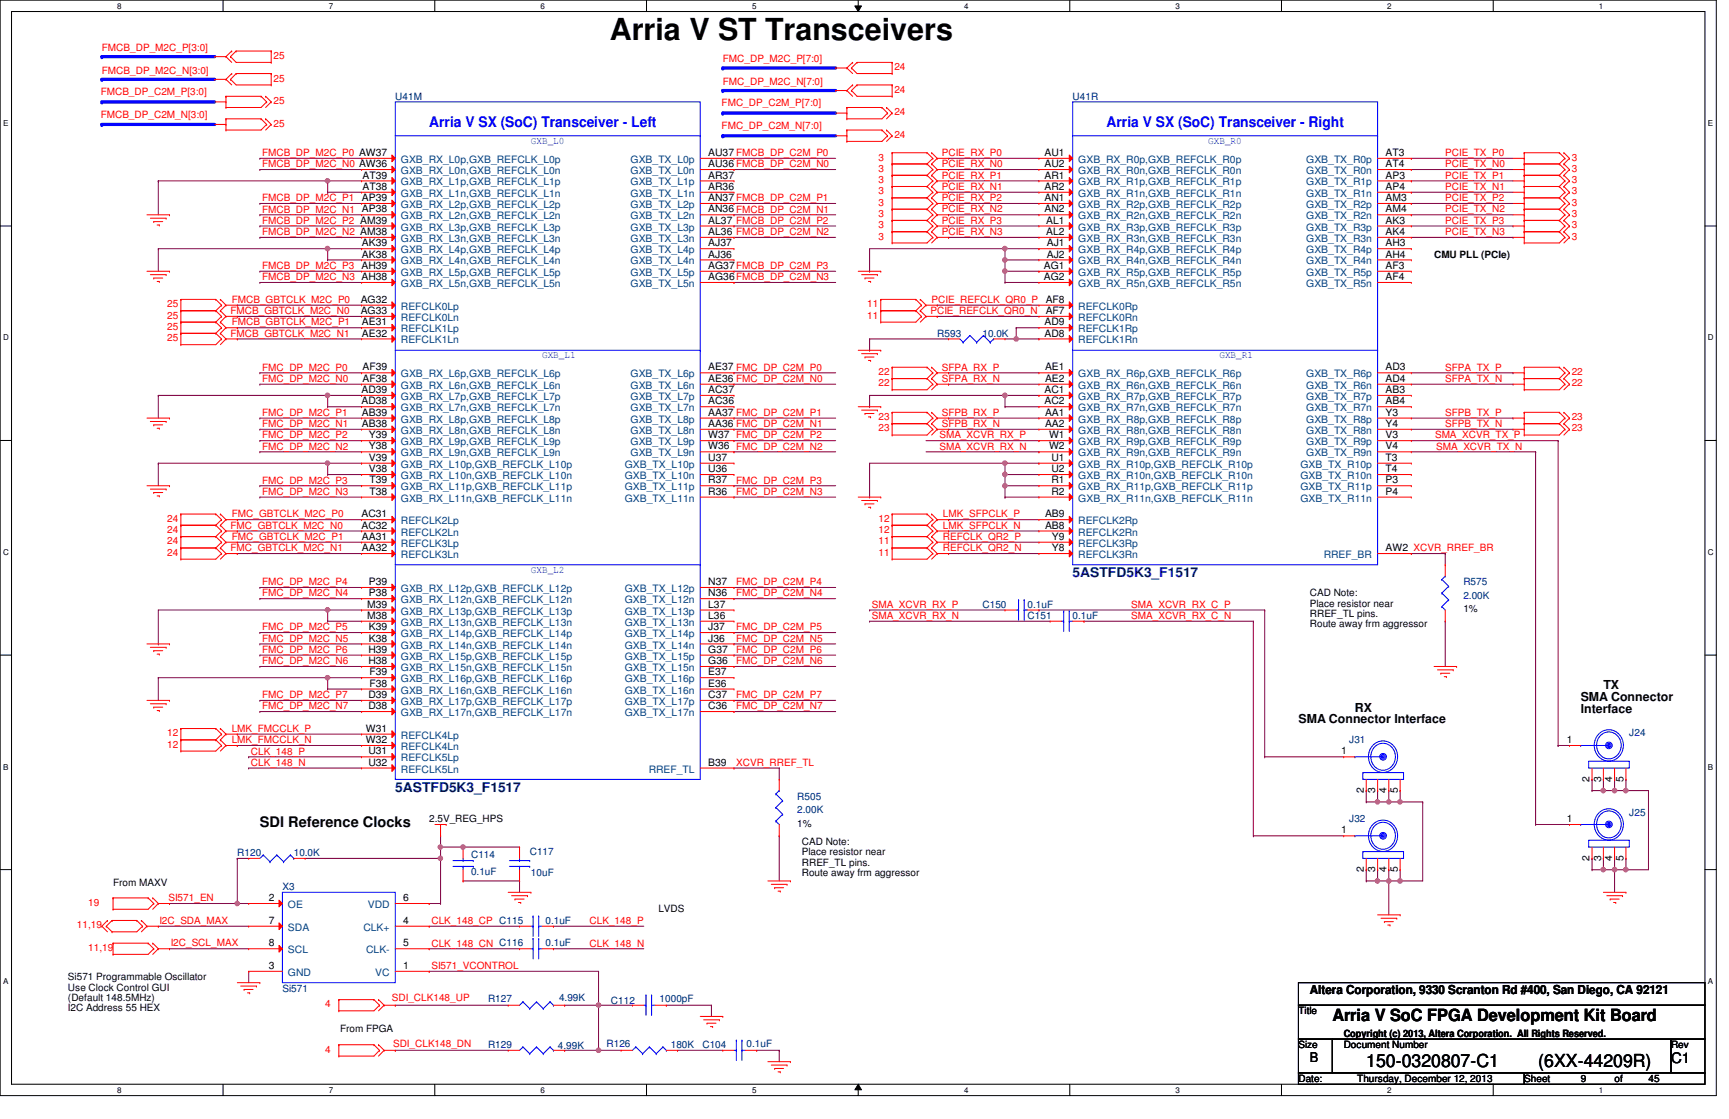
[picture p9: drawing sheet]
<svg xmlns="http://www.w3.org/2000/svg" width="432mm" height="279mm" viewBox="0 0 432 279" stroke-linecap="round" stroke-linejoin="round" font-family="sans-serif">
<defs><g id="words">
<text font-size="7.6" x="152.3" y="9.9">Arria V ST Transceivers</text>
<g font-size="4.5">
<text x="341.2" y="266.3">150-0320807-C1</text>
<text x="384.2" y="266.3">(6XX-44209R)</text>
</g>
<text font-size="4.2" x="332.7" y="254.8">Arria V SoC FPGA Development Kit Board</text>
<g font-size="3.6" fill="#00f">
<text x="107.2" y="31.6">Arria V SX (SoC) Transceiver - Left</text>
<text x="276.4" y="31.6">Arria V SX (SoC) Transceiver - Right</text>
</g>
<g font-size="3.6">
<text x="64.9" y="206.5">SDI Reference Clocks</text>
<text x="417.3" y="265.5">C1</text>
</g>
<g font-size="3.3" fill="#000080">
<text x="267.9" y="144.1">5ASTFD5K3_F1517</text>
<text x="98.7" y="197.7">5ASTFD5K3_F1517</text>
</g>
<text font-size="3.3" x="327.1" y="265.3">B</text>
<g font-size="3.1">
<text x="400.4" y="172.1">TX</text>
<text x="338.4" y="177.8">RX</text>
<text x="394.8" y="174.9">SMA Connector</text>
<text x="394.8" y="178.1">Interface</text>
<text x="324.3" y="180.6">SMA Connector Interface</text>
<text x="327.1" y="248.2">Altera Corporation, 9330 Scranton Rd #400, San Diego, CA 92121</text>
</g>
<g font-size="2.5" fill="#f00">
<text x="25.4" y="12.7">FMCB_DP_M2C_P[3:0]</text>
<text x="68.3" y="14.7">25</text>
<text x="180.5" y="15.5">FMC_DP_M2C_P[7:0]</text>
<text x="223.4" y="17.5">24</text>
<text x="25.1" y="23.7">FMCB_DP_C2M_P[3:0]</text>
<text x="25.4" y="18.4">FMCB_DP_M2C_N[3:0]</text>
<text x="68.3" y="20.4">25</text>
<text x="180.5" y="21.2">FMC_DP_M2C_N[7:0]</text>
<text x="223.4" y="23.2">24</text>
<text x="25.1" y="29.4">FMCB_DP_C2M_N[3:0]</text>
<text x="68.3" y="26">25</text>
<text x="180.2" y="26.5">FMC_DP_C2M_P[7:0]</text>
<text x="223.4" y="28.8">24</text>
<text x="68.3" y="31.6">25</text>
<text x="180.2" y="32.2">FMC_DP_C2M_N[7:0]</text>
<text x="223.4" y="34.5">24</text>
<text x="65.4" y="39">FMCB_DP_M2C_P0 AW37</text>
<text x="65.4" y="41.8">FMCB_DP_M2C_N0 AW36</text>
<text x="219.4" y="40.1">3</text>
<text x="235.2" y="41.8">PCIE_RX_N0</text>
<text x="235.2" y="38.9">PCIE_RX_P0</text>
<text x="360.9" y="41.8">PCIE_TX_N0</text>
<text x="360.9" y="38.9">PCIE_TX_P0</text>
<text x="392.5" y="40.1">3</text>
<text x="219.4" y="42.9">3</text>
<text x="219.4" y="45.7">3</text>
<text x="235.2" y="47.4">PCIE_RX_N1</text>
<text x="235.2" y="44.6">PCIE_RX_P1</text>
<text x="360.9" y="47.4">PCIE_TX_N1</text>
<text x="360.9" y="44.6">PCIE_TX_P1</text>
<text x="392.5" y="42.9">3</text>
<text x="392.5" y="45.7">3</text>
<text x="65.4" y="53.1">FMCB_DP_M2C_N1 AP38</text>
<text x="65.4" y="50.2">FMCB_DP_M2C_P1</text>
<text x="219.4" y="48.6">3</text>
<text x="219.4" y="51.4">3</text>
<text x="235.2" y="53">PCIE_RX_N2</text>
<text x="235.2" y="50.2">PCIE_RX_P2</text>
<text x="360.9" y="53">PCIE_TX_N2</text>
<text x="360.9" y="50.2">PCIE_TX_P2</text>
<text x="392.5" y="48.6">3</text>
<text x="392.5" y="51.4">3</text>
<text x="65.4" y="55.9">FMCB_DP_M2C_P2 AM39</text>
<text x="65.4" y="58.7">FMCB_DP_M2C_N2 AM38</text>
<text x="219.4" y="54.2">3</text>
<text x="219.4" y="59.8">3</text>
<text x="219.4" y="57">3</text>
<text x="235.2" y="58.7">PCIE_RX_N3</text>
<text x="235.2" y="55.9">PCIE_RX_P3</text>
<text x="360.9" y="58.7">PCIE_TX_N3</text>
<text x="360.9" y="55.9">PCIE_TX_P3</text>
<text x="392.5" y="54.2">3</text>
<text x="392.5" y="59.8">3</text>
<text x="392.5" y="57">3</text>
<text x="65.4" y="67.2">FMCB_DP_M2C_P3 AH39</text>
<text x="65.4" y="70">FMCB_DP_M2C_N3 AH38</text>
<text x="41.8" y="76.8">25</text>
<text x="57.9" y="75.6">FMCB_GBTCLK_M2C_P0</text>
<text x="216.6" y="76.8">11</text>
<text x="232.7" y="75.6">PCIE_REFCLK_QR0_P</text>
<text x="41.8" y="79.5">25</text>
<text x="41.8" y="82.4">25</text>
<text x="57.6" y="78.4">FMCB_GBTCLK_M2C_N0</text>
<text x="57.9" y="81.2">FMCB_GBTCLK_M2C_P1</text>
<text x="216.6" y="79.5">11</text>
<text x="232.4" y="78.4">PCIE_REFCLK_QR0_N</text>
<text x="41.8" y="85.2">25</text>
<text x="57.6" y="84.1">FMCB_GBTCLK_M2C_N1</text>
<text x="65.4" y="92.5">FMC_DP_M2C_P0</text>
<text x="65.4" y="95.4">FMC_DP_M2C_N0</text>
<text x="219.4" y="93.6">22</text>
<text x="235.2" y="95.3">SFPA_RX_N</text>
<text x="235.2" y="92.5">SFPA_RX_P</text>
<text x="360.9" y="95.3">SFPA_TX_N</text>
<text x="360.9" y="92.5">SFPA_TX_P</text>
<text x="392.5" y="93.6">22</text>
<text x="219.4" y="96.5">22</text>
<text x="392.5" y="96.5">22</text>
<text x="65.4" y="103.8">FMC_DP_M2C_P1</text>
<text x="65.4" y="106.6">FMC_DP_M2C_N1</text>
<text x="219.4" y="104.9">23</text>
<text x="219.4" y="107.7">23</text>
<text x="235.2" y="103.8">SFPB_RX_P</text>
<text x="235.2" y="106.6">SFPB_RX_N</text>
<text x="360.9" y="103.8">SFPB_TX_P</text>
<text x="360.9" y="106.6">SFPB_TX_N</text>
<text x="392.5" y="104.9">23</text>
<text x="392.5" y="107.7">23</text>
<text x="65.4" y="109.5">FMC_DP_M2C_P2</text>
<text x="65.4" y="112.3">FMC_DP_M2C_N2</text>
<text x="234.6" y="109.5">SMA_XCVR_RX_P</text>
<text x="234.6" y="112.3">SMA_XCVR_RX_N</text>
<text x="358.4" y="109.5">SMA_XCVR_TX_P</text>
<text x="358.7" y="112.3">SMA_XCVR_TX_N</text>
<text x="65.4" y="120.7">FMC_DP_M2C_P3</text>
<text x="65.4" y="123.6">FMC_DP_M2C_N3</text>
<text x="183.9" y="120.7">FMC_DP_C2M_P3</text>
<text x="183.9" y="123.6">FMC_DP_C2M_N3</text>
<text x="41.8" y="130.3">24</text>
<text x="57.6" y="132">FMC_GBTCLK_M2C_N0</text>
<text x="57.9" y="129.2">FMC_GBTCLK_M2C_P0</text>
<text x="219.4" y="130.3">12</text>
<text x="235.5" y="129.2">LMK_SFPCLK_P</text>
<text x="235.5" y="132">LMK_SFPCLK_N</text>
<text x="41.8" y="133.1">24</text>
<text x="41.8" y="135.9">24</text>
<text x="57.6" y="137.6">FMC_GBTCLK_M2C_N1</text>
<text x="57.9" y="134.8">FMC_GBTCLK_M2C_P1</text>
<text x="219.4" y="135.9">11</text>
<text x="219.4" y="133.1">12</text>
<text x="235.5" y="134.8">REFCLK_QR2_P</text>
<text x="235.5" y="137.6">REFCLK_QR2_N</text>
<text x="41.8" y="138.8">24</text>
<text x="219.4" y="138.8">11</text>
<text x="65.4" y="146.1">FMC_DP_M2C_P4</text>
<text x="65.4" y="148.9">FMC_DP_M2C_N4</text>
<text x="183.9" y="146.1">FMC_DP_C2M_P4</text>
<text x="183.9" y="148.9">FMC_DP_C2M_N4</text>
<text x="217.7" y="154.6">SMA_XCVR_RX_N</text>
<text x="217.7" y="151.8">SMA_XCVR_RX_P</text>
<text x="282.5" y="151.8">SMA_XCVR_RX_C_P</text>
<text x="282.5" y="154.6">SMA_XCVR_RX_C_N</text>
<text x="65.4" y="160.2">FMC_DP_M2C_N5</text>
<text x="65.4" y="157.4">FMC_DP_M2C_P5</text>
<text x="183.9" y="157.4">FMC_DP_C2M_P5</text>
<text x="183.9" y="160.2">FMC_DP_C2M_N5</text>
<text x="65.4" y="165.9">FMC_DP_M2C_N6</text>
<text x="65.4" y="163">FMC_DP_M2C_P6</text>
<text x="183.9" y="163">FMC_DP_C2M_P6</text>
<text x="183.9" y="165.9">FMC_DP_C2M_N6</text>
<text x="65.4" y="177.1">FMC_DP_M2C_N7</text>
<text x="65.4" y="174.3">FMC_DP_M2C_P7</text>
<text x="183.9" y="174.3">FMC_DP_C2M_P7</text>
<text x="183.9" y="177.1">FMC_DP_C2M_N7</text>
<text x="41.8" y="183.9">12</text>
<text x="57.9" y="182.8">LMK_FMCCLK_P</text>
<text x="57.9" y="185.5">LMK_FMCCLK_N</text>
<text x="41.8" y="186.7">12</text>
<text x="62.7" y="188.4">CLK_148_P</text>
<text x="62.7" y="191.2">CLK_148_N</text>
<text x="183.9" y="191.2">XCVR_RREF_TL</text>
<text x="22.1" y="226.1">19</text>
<text x="42.1" y="225">SI571_EN</text>
<text x="19.2" y="231.8">11,19</text>
<text x="39.8" y="230.7">I2C_SDA_MAX</text>
<text x="107.7" y="230.7">CLK_148_CP C115</text>
<text x="147.2" y="230.7">CLK_148_P</text>
<text x="22.1" y="237.4">11,19</text>
<text x="42.6" y="236.3">I2C_SCL_MAX</text>
<text x="107.7" y="236.3">CLK_148_CN C116</text>
<text x="147.2" y="236.3">CLK_148_N</text>
<text x="107.7" y="242">SI571_VCONTROL</text>
<text x="81.2" y="251.5">4</text>
<text x="97.9" y="249.9">SDI_CLK148_UP</text>
<text x="81.2" y="262.8">4</text>
<text x="98.2" y="261.4">SDI_CLK148_DN</text>
</g>
<g font-size="2.5" fill="#000080">
<text x="98.7" y="24.8">U41M</text>
<text x="267.9" y="24.8">U41R</text>
<text x="234.1" y="84.1">R593</text>
<text x="245.4" y="84.1">10.0K</text>
<text x="365.5" y="146.1">R575</text>
<text x="365.5" y="149.5">2.00K</text>
<text x="245.4" y="151.7">C150</text>
<text x="256.6" y="151.7">0.1uF</text>
<text x="256.6" y="154.6">C151</text>
<text x="267.9" y="154.6">0.1uF</text>
<text x="337" y="185.5">J31</text>
<text x="406.9" y="183.9">J24</text>
<text x="199.1" y="199.6">R505</text>
<text x="199.1" y="203">2.00K</text>
<text x="406.9" y="203.6">J25</text>
<text x="337" y="205.3">J32</text>
<text x="59.3" y="213.7">R120</text>
<text x="73.4" y="213.7">10.0K</text>
<text x="117.6" y="214.3">C114</text>
<text x="132.3" y="213.5">C117</text>
<text x="117.6" y="218.6">0.1uF</text>
<text x="132.6" y="218.8">10uF</text>
<text x="70.5" y="222.2">X3</text>
<text x="136.2" y="230.7">0.1uF</text>
<text x="136.2" y="236.3">0.1uF</text>
<text x="70.5" y="247.6">Si571</text>
<text x="121.9" y="250.1">R127</text>
<text x="139.6" y="249.9">4.99K</text>
<text x="152.6" y="250.7">C112</text>
<text x="164.7" y="250.1">1000pF</text>
<text x="121.9" y="261.7">R129</text>
<text x="139.3" y="262">4.99K</text>
<text x="151.5" y="261.4">R126</text>
<text x="167.5" y="261.7">180K</text>
<text x="175.4" y="261.7">C104</text>
<text x="186.4" y="261.4">0.1uF</text>
</g>
<g font-size="2.5" fill="#00f">
<text x="132.6" y="35.9">GXB_L0</text>
<text x="301.8" y="35.9">GXB_R0</text>
<text x="135.4" y="89.5">GXB_L1</text>
<text x="304.5" y="89.5">GXB_R1</text>
<text x="132.6" y="143">GXB_L2</text>
</g>
<g font-size="2.5" fill="#004080">
<text x="100.1" y="40.7">GXB_RX_L0p,GXB_REFCLK_L0p</text>
<text x="157.5" y="40.7">GXB_TX_L0p</text>
<text x="269.3" y="40.7">GXB_RX_R0p,GXB_REFCLK_R0p</text>
<text x="326.2" y="40.7">GXB_TX_R0p</text>
<text x="100.1" y="43.5">GXB_RX_L0n,GXB_REFCLK_L0n</text>
<text x="100.1" y="46.3">GXB_RX_L1p,GXB_REFCLK_L1p</text>
<text x="157.5" y="46.3">GXB_TX_L1p</text>
<text x="157.5" y="43.5">GXB_TX_L0n</text>
<text x="269.3" y="43.5">GXB_RX_R0n,GXB_REFCLK_R0n</text>
<text x="269.3" y="46.3">GXB_RX_R1p,GXB_REFCLK_R1p</text>
<text x="326.2" y="43.5">GXB_TX_R0n</text>
<text x="326.2" y="46.3">GXB_TX_R1p</text>
<text x="100.1" y="51.9">GXB_RX_L2p,GXB_REFCLK_L2p</text>
<text x="100.1" y="49.1">GXB_RX_L1n,GXB_REFCLK_L1n</text>
<text x="157.5" y="49.1">GXB_TX_L1n</text>
<text x="157.5" y="51.9">GXB_TX_L2p</text>
<text x="269.3" y="51.9">GXB_RX_R2p,GXB_REFCLK_R2p</text>
<text x="269.3" y="49.1">GXB_RX_R1n,GXB_REFCLK_R1n</text>
<text x="326.2" y="51.9">GXB_TX_R2p</text>
<text x="326.2" y="49.1">GXB_TX_R1n</text>
<text x="100.1" y="54.8">GXB_RX_L2n,GXB_REFCLK_L2n</text>
<text x="100.1" y="57.6">GXB_RX_L3p,GXB_REFCLK_L3p</text>
<text x="157.5" y="54.8">GXB_TX_L2n</text>
<text x="157.5" y="57.6">GXB_TX_L3p</text>
<text x="269.3" y="54.8">GXB_RX_R2n,GXB_REFCLK_R2n</text>
<text x="269.3" y="57.6">GXB_RX_R3p,GXB_REFCLK_R3p</text>
<text x="326.2" y="57.6">GXB_TX_R3p</text>
<text x="326.2" y="54.8">GXB_TX_R2n</text>
<text x="100.1" y="63.2">GXB_RX_L4p,GXB_REFCLK_L4p</text>
<text x="100.1" y="60.4">GXB_RX_L3n,GXB_REFCLK_L3n</text>
<text x="157.5" y="60.4">GXB_TX_L3n</text>
<text x="157.5" y="63.2">GXB_TX_L4p</text>
<text x="269.3" y="63.2">GXB_RX_R4p,GXB_REFCLK_R4p</text>
<text x="269.3" y="60.4">GXB_RX_R3n,GXB_REFCLK_R3n</text>
<text x="326.2" y="60.4">GXB_TX_R3n</text>
<text x="326.2" y="63.2">GXB_TX_R4p</text>
<text x="100.1" y="66">GXB_RX_L4n,GXB_REFCLK_L4n</text>
<text x="100.1" y="71.7">GXB_RX_L5n,GXB_REFCLK_L5n</text>
<text x="100.1" y="68.9">GXB_RX_L5p,GXB_REFCLK_L5p</text>
<text x="157.5" y="66">GXB_TX_L4n</text>
<text x="157.5" y="68.9">GXB_TX_L5p</text>
<text x="157.5" y="71.7">GXB_TX_L5n</text>
<text x="269.3" y="68.9">GXB_RX_R5p,GXB_REFCLK_R5p</text>
<text x="269.3" y="66">GXB_RX_R4n,GXB_REFCLK_R4n</text>
<text x="269.3" y="71.7">GXB_RX_R5n,GXB_REFCLK_R5n</text>
<text x="326.2" y="66">GXB_TX_R4n</text>
<text x="326.2" y="68.9">GXB_TX_R5p</text>
<text x="326.2" y="71.7">GXB_TX_R5n</text>
<text x="100.1" y="77.3">REFCLK0Lp</text>
<text x="269.3" y="77.3">REFCLK0Rp</text>
<text x="100.1" y="80.1">REFCLK0Ln</text>
<text x="100.1" y="83">REFCLK1Lp</text>
<text x="269.3" y="80.1">REFCLK0Rn</text>
<text x="269.3" y="83">REFCLK1Rp</text>
<text x="100.1" y="85.8">REFCLK1Ln</text>
<text x="269.3" y="85.8">REFCLK1Rn</text>
<text x="100.1" y="94.2">GXB_RX_L6p,GXB_REFCLK_L6p</text>
<text x="157.5" y="94.2">GXB_TX_L6p</text>
<text x="269.3" y="94.2">GXB_RX_R6p,GXB_REFCLK_R6p</text>
<text x="326.2" y="94.2">GXB_TX_R6p</text>
<text x="100.1" y="97.1">GXB_RX_L6n,GXB_REFCLK_L6n</text>
<text x="100.1" y="99.9">GXB_RX_L7p,GXB_REFCLK_L7p</text>
<text x="157.5" y="97.1">GXB_TX_L6n</text>
<text x="157.5" y="99.9">GXB_TX_L7p</text>
<text x="269.3" y="97.1">GXB_RX_R6n,GXB_REFCLK_R6n</text>
<text x="269.3" y="99.9">GXB_RX_R7p,GXB_REFCLK_R7p</text>
<text x="326.2" y="97.1">GXB_TX_R6n</text>
<text x="326.2" y="99.9">GXB_TX_R7p</text>
<text x="100.1" y="105.5">GXB_RX_L8p,GXB_REFCLK_L8p</text>
<text x="100.1" y="102.7">GXB_RX_L7n,GXB_REFCLK_L7n</text>
<text x="157.5" y="102.7">GXB_TX_L7n</text>
<text x="157.5" y="105.5">GXB_TX_L8p</text>
<text x="269.3" y="105.5">GXB_RX_R8p,GXB_REFCLK_R8p</text>
<text x="269.3" y="102.7">GXB_RX_R7n,GXB_REFCLK_R7n</text>
<text x="326.2" y="102.7">GXB_TX_R7n</text>
<text x="326.2" y="105.5">GXB_TX_R8p</text>
<text x="100.1" y="114">GXB_RX_L9n,GXB_REFCLK_L9n</text>
<text x="100.1" y="108.3">GXB_RX_L8n,GXB_REFCLK_L8n</text>
<text x="100.1" y="111.2">GXB_RX_L9p,GXB_REFCLK_L9p</text>
<text x="157.5" y="108.3">GXB_TX_L8n</text>
<text x="157.5" y="114">GXB_TX_L9n</text>
<text x="157.5" y="111.2">GXB_TX_L9p</text>
<text x="269.3" y="108.3">GXB_RX_R8n,GXB_REFCLK_R8n</text>
<text x="269.3" y="114">GXB_RX_R9n,GXB_REFCLK_R9n</text>
<text x="269.3" y="111.2">GXB_RX_R9p,GXB_REFCLK_R9p</text>
<text x="326.2" y="108.3">GXB_TX_R8n</text>
<text x="326.2" y="111.2">GXB_TX_R9p</text>
<text x="326.2" y="114">GXB_TX_R9n</text>
<text x="100.1" y="116.8">GXB_RX_L10p,GXB_REFCLK_L10p</text>
<text x="100.1" y="119.6">GXB_RX_L10n,GXB_REFCLK_L10n</text>
<text x="156" y="119.6">GXB_TX_L10n</text>
<text x="156" y="116.8">GXB_TX_L10p</text>
<text x="269.3" y="116.8">GXB_RX_R10p,GXB_REFCLK_R10p</text>
<text x="269.3" y="119.6">GXB_RX_R10n,GXB_REFCLK_R10n</text>
<text x="324.8" y="116.8">GXB_TX_R10p</text>
<text x="324.8" y="119.6">GXB_TX_R10n</text>
<text x="100.1" y="122.4">GXB_RX_L11p,GXB_REFCLK_L11p</text>
<text x="100.1" y="125.3">GXB_RX_L11n,GXB_REFCLK_L11n</text>
<text x="156" y="125.3">GXB_TX_L11n</text>
<text x="156" y="122.4">GXB_TX_L11p</text>
<text x="269.3" y="125.3">GXB_RX_R11n,GXB_REFCLK_R11n</text>
<text x="269.3" y="122.4">GXB_RX_R11p,GXB_REFCLK_R11p</text>
<text x="324.8" y="122.4">GXB_TX_R11p</text>
<text x="324.8" y="125.3">GXB_TX_R11n</text>
<text x="100.1" y="130.9">REFCLK2Lp</text>
<text x="269.3" y="130.9">REFCLK2Rp</text>
<text x="100.1" y="136.5">REFCLK3Lp</text>
<text x="100.1" y="133.7">REFCLK2Ln</text>
<text x="269.3" y="133.7">REFCLK2Rn</text>
<text x="269.3" y="136.5">REFCLK3Rp</text>
<text x="100.1" y="139.4">REFCLK3Ln</text>
<text x="269.3" y="139.4">REFCLK3Rn</text>
<text x="330.6" y="139.4">RREF_BR</text>
<text x="100.1" y="147.8">GXB_RX_L12p,GXB_REFCLK_L12p</text>
<text x="156" y="147.8">GXB_TX_L12p</text>
<text x="100.1" y="150.6">GXB_RX_L12n,GXB_REFCLK_L12n</text>
<text x="100.1" y="153.5">GXB_RX_L13p,GXB_REFCLK_L13p</text>
<text x="156" y="150.6">GXB_TX_L12n</text>
<text x="156" y="153.5">GXB_TX_L13p</text>
<text x="100.1" y="161.9">GXB_RX_L14n,GXB_REFCLK_L14n</text>
<text x="100.1" y="159.1">GXB_RX_L14p,GXB_REFCLK_L14p</text>
<text x="100.1" y="156.3">GXB_RX_L13n,GXB_REFCLK_L13n</text>
<text x="156" y="159.1">GXB_TX_L14p</text>
<text x="156" y="161.9">GXB_TX_L14n</text>
<text x="156" y="156.3">GXB_TX_L13n</text>
<text x="100.1" y="167.6">GXB_RX_L15n,GXB_REFCLK_L15n</text>
<text x="100.1" y="164.7">GXB_RX_L15p,GXB_REFCLK_L15p</text>
<text x="156" y="164.7">GXB_TX_L15p</text>
<text x="156" y="167.6">GXB_TX_L15n</text>
<text x="100.1" y="170.3">GXB_RX_L16p,GXB_REFCLK_L16p</text>
<text x="100.1" y="173.2">GXB_RX_L16n,GXB_REFCLK_L16n</text>
<text x="156" y="170.3">GXB_TX_L16p</text>
<text x="156" y="173.2">GXB_TX_L16n</text>
<text x="100.1" y="176">GXB_RX_L17p,GXB_REFCLK_L17p</text>
<text x="100.1" y="178.8">GXB_RX_L17n,GXB_REFCLK_L17n</text>
<text x="156" y="176">GXB_TX_L17p</text>
<text x="156" y="178.8">GXB_TX_L17n</text>
<text x="100.1" y="184.4">REFCLK4Lp</text>
<text x="100.1" y="190.1">REFCLK5Lp</text>
<text x="100.1" y="187.3">REFCLK4Ln</text>
<text x="100.1" y="192.9">REFCLK5Ln</text>
<text x="162" y="192.9">RREF_TL</text>
<text x="71.9" y="226.7">OE</text>
<text x="91.9" y="226.7">VDD</text>
<text x="71.9" y="232.4">SDA</text>
<text x="90.8" y="232.4">CLK+</text>
<text x="71.9" y="238">SCL</text>
<text x="91.4" y="238">CLK-</text>
<text x="71.9" y="243.7">GND</text>
<text x="93.7" y="243.7">VC</text>
</g>
<g font-size="2.5">
<text x="176.9" y="38.9">AU37 FMCB_DP_C2M_P0</text>
<text x="176.9" y="41.7">AU36 FMCB_DP_C2M_N0</text>
<text x="260.9" y="38.9">AU1</text>
<text x="260.9" y="41.7">AU2</text>
<text x="346" y="38.9">AT3</text>
<text x="346" y="41.7">AT4</text>
<text x="90.6" y="47.4">AT38</text>
<text x="90.6" y="44.6">AT39</text>
<text x="176.9" y="44.6">AR37</text>
<text x="176.9" y="47.4">AR36</text>
<text x="260.9" y="44.6">AR1</text>
<text x="260.9" y="47.4">AR2</text>
<text x="346" y="47.4">AP4</text>
<text x="346" y="44.6">AP3</text>
<text x="90.4" y="50.2">AP39</text>
<text x="176.9" y="53">AN36 FMCB_DP_C2M_N1</text>
<text x="176.9" y="50.2">AN37 FMCB_DP_C2M_P1</text>
<text x="260.9" y="53">AN2</text>
<text x="260.9" y="50.2">AN1</text>
<text x="346" y="53">AM4</text>
<text x="346" y="50.2">AM3</text>
<text x="176.9" y="58.7">AL36 FMCB_DP_C2M_N2</text>
<text x="176.9" y="55.8">AL37 FMCB_DP_C2M_P2</text>
<text x="261.3" y="55.8">AL1</text>
<text x="261.3" y="58.7">AL2</text>
<text x="346" y="58.7">AK4</text>
<text x="346" y="55.8">AK3</text>
<text x="90.4" y="64.3">AK38</text>
<text x="90.4" y="61.5">AK39</text>
<text x="176.9" y="64.3">AJ36</text>
<text x="176.9" y="61.5">AJ37</text>
<text x="261.4" y="61.5">AJ1</text>
<text x="261.4" y="64.3">AJ2</text>
<text x="346" y="61.5">AH3</text>
<text x="346" y="64.3">AH4</text>
<text x="358.1" y="64.4">CMU PLL (PCIe)</text>
<text x="176.9" y="67.1">AG37FMCB_DP_C2M_P3</text>
<text x="176.9" y="69.9">AG36FMCB_DP_C2M_N3</text>
<text x="260.7" y="67.1">AG1</text>
<text x="260.7" y="69.9">AG2</text>
<text x="346" y="67.1">AF3</text>
<text x="346" y="69.9">AF4</text>
<text x="90.1" y="75.6">AG32</text>
<text x="261.2" y="75.6">AF8</text>
<text x="90.1" y="78.4">AG33</text>
<text x="90.4" y="81.2">AE31</text>
<text x="260.9" y="81.2">AD9</text>
<text x="261.2" y="78.4">AF7</text>
<text x="90.4" y="84">AE32</text>
<text x="260.9" y="84">AD8</text>
<text x="90.6" y="95.3">AF38</text>
<text x="90.6" y="92.5">AF39</text>
<text x="176.9" y="95.3">AE36 FMC_DP_C2M_N0</text>
<text x="176.9" y="92.5">AE37 FMC_DP_C2M_P0</text>
<text x="261" y="95.3">AE2</text>
<text x="261" y="92.5">AE1</text>
<text x="346" y="92.5">AD3</text>
<text x="346" y="95.3">AD4</text>
<text x="90.3" y="98.1">AD39</text>
<text x="90.3" y="101">AD38</text>
<text x="176.9" y="98.1">AC37</text>
<text x="176.9" y="101">AC36</text>
<text x="260.9" y="98.1">AC1</text>
<text x="260.9" y="101">AC2</text>
<text x="346" y="101">AB4</text>
<text x="346" y="98.1">AB3</text>
<text x="90.4" y="103.8">AB39</text>
<text x="90.4" y="106.6">AB38</text>
<text x="176.9" y="103.8">AA37 FMC_DP_C2M_P1</text>
<text x="176.9" y="106.6">AA36 FMC_DP_C2M_N1</text>
<text x="261" y="106.6">AA2</text>
<text x="261" y="103.8">AA1</text>
<text x="346" y="106.6">Y4</text>
<text x="346" y="103.8">Y3</text>
<text x="92.1" y="112.2">Y38</text>
<text x="92.1" y="109.4">Y39</text>
<text x="176.9" y="112.2">W36 FMC_DP_C2M_N2</text>
<text x="176.9" y="109.4">W37 FMC_DP_C2M_P2</text>
<text x="262" y="112.2">W2</text>
<text x="262" y="109.4">W1</text>
<text x="346" y="109.4">V3</text>
<text x="346" y="112.2">V4</text>
<text x="92.1" y="115.1">V39</text>
<text x="92.1" y="117.9">V38</text>
<text x="176.9" y="117.9">U36</text>
<text x="176.9" y="115.1">U37</text>
<text x="262.6" y="115.1">U1</text>
<text x="262.6" y="117.9">U2</text>
<text x="346" y="115.1">T3</text>
<text x="346" y="117.9">T4</text>
<text x="92.3" y="120.7">T39</text>
<text x="92.3" y="123.5">T38</text>
<text x="176.9" y="123.5">R36</text>
<text x="176.9" y="120.7">R37</text>
<text x="262.6" y="123.5">R2</text>
<text x="262.6" y="120.7">R1</text>
<text x="346" y="120.7">P3</text>
<text x="346" y="123.5">P4</text>
<text x="90.3" y="132">AC32</text>
<text x="90.3" y="129.2">AC31</text>
<text x="261" y="129.2">AB9</text>
<text x="261" y="132">AB8</text>
<text x="90.4" y="137.6">AA32</text>
<text x="90.4" y="134.8">AA31</text>
<text x="262.7" y="134.8">Y9</text>
<text x="262.7" y="137.6">Y8</text>
<text x="346" y="137.6">AW2 XCVR_RREF_BR</text>
<text x="92.1" y="148.9">P38</text>
<text x="92.1" y="146.1">P39</text>
<text x="176.9" y="148.9">N36</text>
<text x="176.9" y="146.1">N37</text>
<text x="327.1" y="148.9">CAD Note:</text>
<text x="91.7" y="154.5">M38</text>
<text x="91.7" y="151.7">M39</text>
<text x="176.9" y="154.5">L36</text>
<text x="176.9" y="151.7">L37</text>
<text x="327.1" y="151.5">Place resistor near</text>
<text x="327.1" y="154.1">RREF_TL pins.</text>
<text x="365.5" y="152.9">1%</text>
<text x="92.1" y="160.2">K38</text>
<text x="92.1" y="157.4">K39</text>
<text x="176.9" y="157.4">J37</text>
<text x="176.9" y="160.2">J36</text>
<text x="327.1" y="156.7">Route away frm aggressor</text>
<text x="92" y="165.8">H38</text>
<text x="92" y="163">H39</text>
<text x="176.9" y="163">G37</text>
<text x="176.9" y="165.8">G36</text>
<text x="92.3" y="168.6">F39</text>
<text x="92.3" y="171.4">F38</text>
<text x="176.9" y="168.6">E37</text>
<text x="176.9" y="171.4">E36</text>
<text x="92" y="174.3">D39</text>
<text x="92" y="177.1">D38</text>
<text x="176.9" y="174.3">C37</text>
<text x="176.9" y="177.1">C36</text>
<text x="91.4" y="182.7">W31</text>
<text x="91.4" y="185.5">W32</text>
<text x="391.3" y="185.5">1</text>
<text x="92" y="191.2">U32</text>
<text x="92" y="188.4">U31</text>
<text x="176.9" y="191.2">B39</text>
<text x="334.9" y="188.4">1</text>
<text x="397" y="195.2" transform="rotate(-90 397 195.2)">2</text>
<text x="399.8" y="195.2" transform="rotate(-90 399.8 195.2)">3</text>
<text x="402.6" y="195.2" transform="rotate(-90 402.6 195.2)">4</text>
<text x="405.5" y="195.2" transform="rotate(-90 405.5 195.2)">5</text>
<text x="340.6" y="198" transform="rotate(-90 340.6 198)">2</text>
<text x="343.5" y="198" transform="rotate(-90 343.5 198)">3</text>
<text x="346.2" y="198" transform="rotate(-90 346.2 198)">4</text>
<text x="349.1" y="198" transform="rotate(-90 349.1 198)">5</text>
<text x="107.2" y="205.3">2.5V_REG_HPS</text>
<text x="199.1" y="206.4">1%</text>
<text x="334.9" y="208.1">1</text>
<text x="391.3" y="205.3">1</text>
<text x="200.2" y="210.9">CAD Note:</text>
<text x="200.2" y="213.5">Place resistor near</text>
<text x="397" y="214.9" transform="rotate(-90 397 214.9)">2</text>
<text x="399.8" y="214.9" transform="rotate(-90 399.8 214.9)">3</text>
<text x="402.6" y="214.9" transform="rotate(-90 402.6 214.9)">4</text>
<text x="405.5" y="214.9" transform="rotate(-90 405.5 214.9)">5</text>
<text x="28.2" y="221.1">From MAXV</text>
<text x="200.2" y="216.1">RREF_TL pins.</text>
<text x="200.2" y="218.7">Route away frm aggressor</text>
<text x="340.6" y="217.8" transform="rotate(-90 340.6 217.8)">2</text>
<text x="343.5" y="217.8" transform="rotate(-90 343.5 217.8)">3</text>
<text x="346.2" y="217.8" transform="rotate(-90 346.2 217.8)">4</text>
<text x="349.1" y="217.8" transform="rotate(-90 349.1 217.8)">5</text>
<text x="67.1" y="225">2</text>
<text x="100.7" y="225">6</text>
<text x="164.4" y="227.8">LVDS</text>
<text x="67.1" y="230.7">7</text>
<text x="100.7" y="230.7">4</text>
<text x="67.1" y="236.3">8</text>
<text x="100.7" y="236.3">5</text>
<text x="17" y="244.8">Si571 Programmable Oscillator</text>
<text x="67.1" y="241.9">3</text>
<text x="100.7" y="241.9">1</text>
<text x="17" y="247.4">Use Clock Control GUI</text>
<text x="17" y="249.9">(Default 148.5MHz)</text>
<text x="17" y="252.5">I2C Address 55 HEX</text>
<text x="84.9" y="257.7">From FPGA</text>
<text x="324.3" y="253.2">Title</text>
<text x="324.3" y="261.7">Size</text>
<text x="335.6" y="259">Copyright (c) 2013, Altera Corporation. All Rights Reserved.</text>
<text x="335.6" y="261.7">Document Number</text>
<text x="417.3" y="261.7">Rev</text>
<text x="324.3" y="270.1">Date:</text>
<text x="339" y="270.1">Thursday, December 12, 2013</text>
<text x="380.7" y="270.1">Sheet</text>
<text x="394.8" y="270.1">9</text>
<text x="403.2" y="270.1">of</text>
<text x="411.7" y="270.1">45</text>
</g>
<g font-size="2">
<text x="29.3" y="2.2">8</text>
<text x="82.1" y="2.2">7</text>
<text x="135" y="2.2">6</text>
<text x="187.9" y="2.2">5</text>
<text x="240.7" y="2.2">4</text>
<text x="293.6" y="2.2">3</text>
<text x="346.5" y="2.2">2</text>
<text x="399.3" y="2.2">1</text>
<text x=".8" y="31.5">E</text>
<text x="426.5" y="31.5">E</text>
<text x=".8" y="85">D</text>
<text x="426.5" y="85">D</text>
<text x=".8" y="138.6">C</text>
<text x="426.5" y="138.6">C</text>
<text x=".8" y="192.2">B</text>
<text x="426.5" y="192.2">B</text>
<text x=".8" y="245.7">A</text>
<text x="426.5" y="245.7">A</text>
<text x="29.3" y="272.9">8</text>
<text x="82.1" y="272.9">7</text>
<text x="135" y="272.9">6</text>
<text x="187.9" y="272.9">5</text>
<text x="240.7" y="272.9">4</text>
<text x="293.6" y="272.9">3</text>
<text x="346.5" y="272.9">2</text>
<text x="399.3" y="272.9">1</text>
</g>
</g></defs>
<path d="M0 0h428.6v273.6h-428.6zM2.9 2.9h422.9v267.8h-422.9z" fill="none" stroke="#000" stroke-width=".25"/>
<g fill="#fff">
<path d="M29.3 .4h1.1v2.2h-1.1z"/>
<path d="M29.3 271.1h1.1v2.2h-1.1z"/>
</g>
<path d="M55.7 0v2.9M55.7 270.7v2.9" fill="none" stroke="#000" stroke-width=".25"/>
<g fill="#fff">
<path d="M82.1 .4h1.1v2.2h-1.1z"/>
<path d="M82.1 271.1h1.1v2.2h-1.1z"/>
</g>
<path d="M108.6 0v2.9M108.6 270.7v2.9" fill="none" stroke="#000" stroke-width=".25"/>
<g fill="#fff">
<path d="M135 .4h1.1v2.2h-1.1z"/>
<path d="M135 271.1h1.1v2.2h-1.1z"/>
</g>
<path d="M161.5 0v2.9M161.5 270.7v2.9" fill="none" stroke="#000" stroke-width=".25"/>
<g fill="#fff">
<path d="M187.9 .4h1.1v2.2h-1.1z"/>
<path d="M187.9 271.1h1.1v2.2h-1.1z"/>
</g>
<path d="M213.5 1.5h1.6l-.8 1.4zM214.3 0v2.9M214.3 270.7l.8 1.4h-1.6zM214.3 270.7v2.9" fill="none" stroke="#000" stroke-width=".25"/>
<path d="M213.5 1.5h1.6l-.8 1.4zM214.3 270.7l.8 1.4h-1.6z" fill="#000"/>
<g fill="#fff">
<path d="M240.7 .4h1.2v2.2h-1.2z"/>
<path d="M240.7 271.1h1.2v2.2h-1.2z"/>
</g>
<path d="M267.2 0v2.9M267.2 270.7v2.9" fill="none" stroke="#000" stroke-width=".25"/>
<g fill="#fff">
<path d="M293.6 .4h1.1v2.2h-1.1z"/>
<path d="M293.6 271.1h1.1v2.2h-1.1z"/>
</g>
<path d="M320 0v2.9M320 270.7v2.9" fill="none" stroke="#000" stroke-width=".25"/>
<g fill="#fff">
<path d="M346.5 .4h1.1v2.2h-1.1z"/>
<path d="M346.5 271.1h1.1v2.2h-1.1z"/>
</g>
<path d="M372.9 0v2.9M372.9 270.7v2.9" fill="none" stroke="#000" stroke-width=".25"/>
<g fill="#fff">
<path d="M399.3 .4h1.1v2.2h-1.1z"/>
<path d="M399.3 271.1h1.1v2.2h-1.1z"/>
<path d="M.8 29.6h1.3v2.3h-1.3z"/>
<path d="M426.5 29.6h1.3v2.3h-1.3z"/>
<path d="M.8 83.2h1.4v2.2h-1.4z"/>
<path d="M426.5 83.2h1.4v2.2h-1.4z"/>
</g>
<path d="M0 56.4h2.9M425.8 56.4h2.8" fill="none" stroke="#000" stroke-width=".25"/>
<g fill="#fff">
<path d="M.8 136.7h1.4v2.3h-1.4z"/>
<path d="M426.5 136.7h1.4v2.3h-1.4z"/>
</g>
<path d="M0 110h2.9M425.8 110h2.8" fill="none" stroke="#000" stroke-width=".25"/>
<g fill="#fff">
<path d="M.8 190.3h1.3v2.3h-1.3z"/>
<path d="M426.5 190.3h1.3v2.3h-1.3z"/>
</g>
<path d="M0 163.6h2.9M425.8 163.6h2.8" fill="none" stroke="#000" stroke-width=".25"/>
<g fill="#fff">
<path d="M.8 243.9h1.3v2.2h-1.3z"/>
<path d="M426.5 243.9h1.3v2.2h-1.3z"/>
</g>
<path d="M0 217.1h2.9M425.8 217.1h2.8" fill="none" stroke="#000" stroke-width=".25"/>
<path d="M149.5 242.5h.1M149.5 242.5v8.5M149.5 262.3h.1M149.5 262.3h5.6M169.2 262.3h.1M169.2 262.3h11.3M189 262.3h.1M189 262.3h5.6M194.6 262.3h.1M194.6 262.3v2.8" fill="none" stroke="#800040" stroke-width=".25"/>
<circle cx="149.5" cy="250.9" r=".56" fill="#f0f"/>
<circle cx="149.5" cy="250.9" r=".56" fill="none" stroke="#f0f" stroke-width=".25"/>
<g fill="none" stroke="#800040" stroke-width=".25">
<path d="M110 214.3h.1M110 208.7h.1M110 208.7v5.6M115.7 211.5h.1M115.7 220h.1M115.7 211.5h14.1M115.7 220h14.1M129.8 220h.1M129.8 220v2.8M59.3 225.6h.1M59.3 225.6h2.8M107.2 225.6h.1"/>
<path d="M107.2 231.3h.1M107.2 236.9h.1M107.2 225.6h2.8M107.2 231.3h22.6M107.2 236.9h22.6M62.1 242.5h.1M62.1 242.5v2.9M107.2 242.5h.1M107.2 242.5h42.3M141 251h.1M141 251h8.5M149.5 251h.1"/>
<path d="M149.5 251v11.3h-8.5M141 262.3h.1"/>
</g>
<circle cx="149.5" cy="262.3" r=".56" fill="#f0f"/>
<circle cx="149.5" cy="262.3" r=".56" fill="none" stroke="#f0f" stroke-width=".25"/>
<path d="M59.3 214.3h.1M59.3 214.3v11.3h-17M59.3 214.3h2.8M42.3 225.6h.1M98.7 251h.1M98.7 251h28.2M98.7 262.3h.1M98.7 262.3h28.2" fill="none" stroke="#800040" stroke-width=".25"/>
<circle cx="59.2" cy="225.6" r=".55" fill="#f0f"/>
<circle cx="59.2" cy="225.6" r=".55" fill="none" stroke="#f0f" stroke-width=".25"/>
<path d="M76.2 214.3h33.8M110 214.3h.1" fill="none" stroke="#800040" stroke-width=".25"/>
<circle cx="110" cy="214.3" r=".55" fill="#f0f"/>
<circle cx="110" cy="214.3" r=".55" fill="none" stroke="#f0f" stroke-width=".25"/>
<path d="M110 211.5h.1M110 211.5h5.7" fill="none" stroke="#800040" stroke-width=".25"/>
<circle cx="115.6" cy="211.5" r=".55" fill="#f0f"/>
<circle cx="115.6" cy="211.5" r=".55" fill="none" stroke="#f0f" stroke-width=".25"/>
<circle cx="110" cy="211.5" r=".56" fill="#f0f"/>
<circle cx="110" cy="211.5" r=".56" fill="none" stroke="#f0f" stroke-width=".25"/>
<g fill="none" stroke="#800040" stroke-width=".25">
<path d="M397.6 194.6h.1M397.6 194.6v2.8M400.4 194.6h.1M400.4 194.6v2.8M403.2 194.6h.1M403.2 194.6v2.8M406.1 194.6h.1M406.1 194.6v2.8M397.6 214.3h.1M397.6 214.3v2.9M400.4 214.3h.1M400.4 214.3v2.9"/>
<path d="M403.2 214.3h.1M403.2 217.2h.1M403.2 214.3v8.5M39.5 231.3h.1M39.5 231.3h22.6M42.3 236.9h.1M42.3 236.9h19.8M138.2 231.3h.1M138.2 236.9h.1M138.2 231.3h22.6M138.2 236.9h22.6M149.5 251h.1"/>
<path d="M149.5 251h8.4M166.4 251h.1M166.4 251h11.3M177.7 251h.1M177.7 251v2.8"/>
</g>
<circle cx="403.2" cy="217.1" r=".56" fill="#f0f"/>
<circle cx="403.2" cy="217.1" r=".56" fill="none" stroke="#f0f" stroke-width=".25"/>
<path d="M397.6 197.4h.1M397.6 197.4h2.8" fill="none" stroke="#800040" stroke-width=".25"/>
<circle cx="400.4" cy="197.4" r=".56" fill="#f0f"/>
<circle cx="400.4" cy="197.4" r=".56" fill="none" stroke="#f0f" stroke-width=".25"/>
<path d="M400.4 197.4h.1M400.4 197.4h2.8" fill="none" stroke="#800040" stroke-width=".25"/>
<circle cx="403.2" cy="197.4" r=".56" fill="#f0f"/>
<circle cx="403.2" cy="197.4" r=".56" fill="none" stroke="#f0f" stroke-width=".25"/>
<path d="M403.2 197.4h.1M403.2 197.4h2.9M397.6 217.2h.1M397.6 217.2h8.5M400.4 217.2h.1M403.2 217.2h.1" fill="none" stroke="#800040" stroke-width=".25"/>
<circle cx="400.4" cy="217.1" r=".56" fill="#f0f"/>
<circle cx="400.4" cy="217.1" r=".56" fill="none" stroke="#f0f" stroke-width=".25"/>
<path d="M406.1 214.3h.1M406.1 214.3v2.9" fill="none" stroke="#800040" stroke-width=".25"/>
<circle cx="406" cy="217.1" r=".56" fill="#f0f"/>
<circle cx="406" cy="217.1" r=".56" fill="none" stroke="#f0f" stroke-width=".25"/>
<path d="M344 200.2h.1M344 200.2h2.8" fill="none" stroke="#800040" stroke-width=".25"/>
<circle cx="346.8" cy="200.2" r=".55" fill="#f0f"/>
<circle cx="346.8" cy="200.2" r=".55" fill="none" stroke="#f0f" stroke-width=".25"/>
<path d="M349.7 217.2h.1M349.7 217.2v2.8" fill="none" stroke="#800040" stroke-width=".25"/>
<circle cx="349.6" cy="220" r=".56" fill="#f0f"/>
<circle cx="349.6" cy="220" r=".56" fill="none" stroke="#f0f" stroke-width=".25"/>
<path d="M349.7 197.4h.1M349.7 197.4v2.8" fill="none" stroke="#800040" stroke-width=".25"/>
<circle cx="349.6" cy="200.2" r=".55" fill="#f0f"/>
<circle cx="349.6" cy="200.2" r=".55" fill="none" stroke="#f0f" stroke-width=".25"/>
<path d="M346.8 197.4h.1M346.8 197.4v2.8M346.8 200.2h.1M346.8 220h.1M346.8 200.2h2.9M346.8 220v8.4" fill="none" stroke="#800040" stroke-width=".25"/>
<circle cx="346.8" cy="220" r=".56" fill="#f0f"/>
<circle cx="346.8" cy="220" r=".56" fill="none" stroke="#f0f" stroke-width=".25"/>
<path d="M341.2 197.4h.1M341.2 197.4v2.8M344 197.4h.1M344 197.4v2.8h-2.8M341.2 217.2h.1M341.2 200.2h.1M341.2 217.2v2.8M344 217.2h.1M344 217.2v2.8M346.8 217.2h.1M346.8 217.2v2.8" fill="none" stroke="#800040" stroke-width=".25"/>
<circle cx="344" cy="200.2" r=".55" fill="#f0f"/>
<circle cx="344" cy="200.2" r=".55" fill="none" stroke="#f0f" stroke-width=".25"/>
<path d="M341.2 220h.1M341.2 220h5.6M344 220h.1" fill="none" stroke="#800040" stroke-width=".25"/>
<circle cx="344" cy="220" r=".56" fill="#f0f"/>
<circle cx="344" cy="220" r=".56" fill="none" stroke="#f0f" stroke-width=".25"/>
<path d="M346.8 220h.1M346.8 220h2.9" fill="none" stroke="#800040" stroke-width=".25"/>
<path d="M180.5 17h28.2" fill="none" stroke="#00f" stroke-width=".8"/>
<circle cx="180.5" cy="17" r=".4" fill="#00f"/>
<path d="M180.5 33.9h28.2" fill="none" stroke="#00f" stroke-width=".8"/>
<circle cx="180.5" cy="33.9" r=".4" fill="#00f"/>
<path d="M180.5 28.2h28.2" fill="none" stroke="#00f" stroke-width=".8"/>
<circle cx="180.5" cy="28.2" r=".4" fill="#00f"/>
<path d="M180.5 22.6h28.2" fill="none" stroke="#00f" stroke-width=".8"/>
<circle cx="180.5" cy="22.6" r=".4" fill="#00f"/>
<g fill="none" stroke="#800040" stroke-width=".25">
<path d="M236.9 39.5h.1M236.9 39.5h22.6M352.5 39.5h.1M352.5 39.5h25.4M64.9 56.4h.1M64.9 59.3h.1M64.9 56.4h25.4M64.9 59.3h25.4M236.9 42.3h.1M236.9 45.2h.1M236.9 48h.1M236.9 50.8h.1"/>
<path d="M236.9 53.6h.1M236.9 42.3h22.6M236.9 48h22.6M236.9 45.2h22.6M236.9 53.6h22.6M236.9 50.8h22.6M352.5 42.3h.1M352.5 48h.1M352.5 45.2h.1M352.5 53.6h.1M352.5 50.8h.1M352.5 42.3h25.4"/>
<path d="M352.5 48h25.4M352.5 45.2h25.4M352.5 53.6h25.4M352.5 50.8h25.4M64.9 67.7h.1M64.9 70.5h.1M64.9 67.7h25.4M64.9 70.5h25.4M234.1 76.2h.1M234.1 79h.1M234.1 76.2h25.4M234.1 79h25.4"/>
<path d="M64.9 93.1h.1M64.9 95.9h.1M64.9 93.1h25.4M64.9 95.9h25.4M183.3 93.1h.1M183.3 95.9h.1M183.3 93.1h25.4M183.3 95.9h25.4M236.9 93.1h.1M236.9 95.9h.1M236.9 93.1h22.6M236.9 95.9h22.6"/>
<path d="M352.5 93.1h25.4M352.5 95.9h25.4M377.9 95.9h.1M377.9 93.1h.1M231.3 110h28.2M231.3 112.8h28.2M236.9 107.2h.1M236.9 104.4h.1M236.9 107.2h22.6M236.9 104.4h22.6M259.5 110h.1M259.5 112.8h.1"/>
<path d="M352.5 110h36.6M352.5 112.8h31M352.5 107.2h25.4M352.5 104.4h25.4M377.9 104.4h.1M377.9 107.2h.1M383.5 112.8h.1M389.1 110h.1M59.3 129.8h.1M59.3 132.6h.1M59.3 138.2h.1M59.3 135.4h.1"/>
<path d="M59.3 138.2h31M59.3 135.4h31M59.3 129.8h31M59.3 132.6h31M236.9 135.4h.1M236.9 138.2h.1M236.9 138.2h22.6M236.9 135.4h22.6M352.5 138.2h.1M352.5 138.2h8.4M360.9 138.2h.1M360.9 138.2v2.8"/>
<path d="M217.2 155.1h.1M217.2 152.3h.1M217.2 152.3h33.8M217.2 155.1h45.1M259.5 152.3h.1M259.5 152.3h56.3M270.7 155.1h.1M270.7 155.1h42.3M313 155.1h.1M313 155.1v53.6M315.8 152.3h.1M315.8 152.3v36.7"/>
<path d="M360.9 155.1h.1M360.9 155.1v11.3M183.3 191.8h.1M183.3 191.8h11.3M194.6 191.8h.1M194.6 191.8v2.8M315.8 189h.1M315.8 189h19.8M406.1 197.4h.1M406.1 197.4h5.6M194.6 208.7h.1M194.6 208.7v11.3"/>
<path d="M313 208.7h.1M313 208.7h22.6M349.7 200.2h.1M349.7 220h.1M349.7 200.2h5.6M355.3 200.2h.1M355.3 200.2v19.8h-5.6"/>
</g>
<circle cx="406" cy="197.4" r=".56" fill="#f0f"/>
<circle cx="406" cy="197.4" r=".56" fill="none" stroke="#f0f" stroke-width=".25"/>
<g fill="none" stroke="#800040" stroke-width=".25">
<path d="M383.5 112.8h.1M383.5 112.8v93.1M389.1 110v76.1M39.5 169.2h.1M39.5 169.2v5.7M39.5 169.2h42.3M81.8 169.2h.1M389.1 186.1h.1M389.1 186.1h2.9M411.7 197.4h.1M411.7 197.4v19.8h-5.6M110 214.3v11.3"/>
<path d="M383.5 205.9h.1M383.5 205.9h8.5M406.1 217.2h.1M110 225.6h.1"/>
</g>
<circle cx="81.8" cy="169.2" r=".56" fill="#f0f"/>
<circle cx="81.8" cy="169.2" r=".56" fill="none" stroke="#f0f" stroke-width=".25"/>
<path d="M81.8 152.3h.1M81.8 152.3h-42.3v8.5M39.5 160.8h.1M81.8 172h.1M81.8 169.2h.1M81.8 172h8.5M81.8 169.2v2.8M81.8 169.2h8.5M90.3 169.2h.1" fill="none" stroke="#800040" stroke-width=".25"/>
<circle cx="81.8" cy="152.3" r=".56" fill="#f0f"/>
<circle cx="81.8" cy="152.3" r=".56" fill="none" stroke="#f0f" stroke-width=".25"/>
<path d="M39.5 115.7h.1M39.5 115.7v5.6M39.5 115.7h42.3M81.8 115.7h.1M81.8 155.1h.1M81.8 152.3h.1M81.8 155.1h8.5M81.8 152.3v2.8M81.8 152.3h8.5M90.3 152.3h.1" fill="none" stroke="#800040" stroke-width=".25"/>
<circle cx="81.8" cy="115.6" r=".55" fill="#f0f"/>
<circle cx="81.8" cy="115.6" r=".55" fill="none" stroke="#f0f" stroke-width=".25"/>
<path d="M39.5 62.1h.1M39.5 62.1v5.6M39.5 62.1h42.3M81.8 62.1h.1M81.8 118.5h.1M81.8 115.7h.1M81.8 118.5h8.5M81.8 115.7v2.8M81.8 115.7h8.5M90.3 115.7h.1" fill="none" stroke="#800040" stroke-width=".25"/>
<circle cx="81.8" cy="62.1" r=".56" fill="#f0f"/>
<circle cx="81.8" cy="62.1" r=".56" fill="none" stroke="#f0f" stroke-width=".25"/>
<path d="M81.8 64.9h.1M81.8 62.1h.1M81.8 62.1v2.8M81.8 64.9h8.5M81.8 62.1h8.5M90.3 62.1h.1M39.5 98.7h50.8M81.8 98.7h.1M81.8 98.7v2.9M90.3 98.7h.1M81.8 101.6h.1M81.8 101.6h8.5" fill="none" stroke="#800040" stroke-width=".25"/>
<circle cx="81.8" cy="98.7" r=".56" fill="#f0f"/>
<circle cx="81.8" cy="98.7" r=".56" fill="none" stroke="#f0f" stroke-width=".25"/>
<path d="M39.5 45.2h.1M39.5 45.2h42.3M39.5 98.7h.1M39.5 98.7v5.7" fill="none" stroke="#800040" stroke-width=".25"/>
<circle cx="81.8" cy="45.1" r=".55" fill="#f0f"/>
<circle cx="81.8" cy="45.1" r=".55" fill="none" stroke="#f0f" stroke-width=".25"/>
<g fill="none" stroke="#800040" stroke-width=".25">
<path d="M39.5 45.2h.1M39.5 45.2v8.4M81.8 45.2h.1M81.8 48h.1M81.8 45.2h8.5M81.8 45.2v2.8M81.8 48h8.5M217.2 67.7h.1M217.2 62.1v5.6M251 70.5h.1M251 67.7h.1M251 70.5h8.5"/>
<path d="M251 67.7v2.8M251 67.7h8.5M259.5 67.7h.1M251 98.7h.1M251 98.7v2.9M259.5 98.7h.1M259.5 98.7h-42.3v2.9M217.2 101.6h.1M251 101.6h.1M251 101.6h8.5"/>
</g>
<circle cx="250.9" cy="98.7" r=".56" fill="#f0f"/>
<circle cx="250.9" cy="98.7" r=".56" fill="none" stroke="#f0f" stroke-width=".25"/>
<path d="M251 115.7h.1M251 118.5h.1M251 115.7h-33.8v8.4M251 118.5h8.5M251 115.7v2.8M217.2 124.1h.1" fill="none" stroke="#800040" stroke-width=".25"/>
<circle cx="250.9" cy="118.4" r=".56" fill="#f0f"/>
<circle cx="250.9" cy="118.4" r=".56" fill="none" stroke="#f0f" stroke-width=".25"/>
<circle cx="251" cy="115.6" r=".55" fill="#f0f"/>
<circle cx="251" cy="115.6" r=".55" fill="none" stroke="#f0f" stroke-width=".25"/>
<path d="M251 115.7h8.5M251 118.5v5.6M259.5 115.7h.1M251 124.1h.1M251 121.3h.1M251 124.1h8.5M251 121.3h8.5" fill="none" stroke="#800040" stroke-width=".25"/>
<circle cx="250.9" cy="121.3" r=".56" fill="#f0f"/>
<circle cx="250.9" cy="121.3" r=".56" fill="none" stroke="#f0f" stroke-width=".25"/>
<path d="M251 84.6h8.5M253.8 84.6h.1M253.8 81.8h.1M253.8 81.8h5.7M253.8 81.8v2.8M259.5 84.6h.1" fill="none" stroke="#800040" stroke-width=".25"/>
<circle cx="253.8" cy="84.6" r=".56" fill="#f0f"/>
<circle cx="253.8" cy="84.6" r=".56" fill="none" stroke="#f0f" stroke-width=".25"/>
<g fill="none" stroke="#800040" stroke-width=".25">
<path d="M236.9 56.4h.1M236.9 59.3h.1M236.9 59.3h22.6M236.9 56.4h22.6M352.5 59.3h25.4M352.5 56.4h25.4M377.9 59.3h.1M377.9 56.4h.1M217.2 62.1h42.3M251 62.1h.1M251 64.9h.1M251 62.1v2.8"/>
<path d="M259.5 62.1h.1M217.2 84.6h.1M217.2 87.5h.1M217.2 84.6h19.7M217.2 84.6v2.9"/>
</g>
<circle cx="250.9" cy="62.1" r=".56" fill="#f0f"/>
<circle cx="250.9" cy="62.1" r=".56" fill="none" stroke="#f0f" stroke-width=".25"/>
<path d="M251 64.9h.1M251 67.7h.1M251 64.9h8.5M251 64.9v2.8" fill="none" stroke="#800040" stroke-width=".25"/>
<circle cx="250.9" cy="64.9" r=".56" fill="#f0f"/>
<circle cx="250.9" cy="64.9" r=".56" fill="none" stroke="#f0f" stroke-width=".25"/>
<circle cx="250.9" cy="67.7" r=".56" fill="#f0f"/>
<circle cx="250.9" cy="67.7" r=".56" fill="none" stroke="#f0f" stroke-width=".25"/>
<g fill="none" stroke="#800040" stroke-width=".25">
<path d="M64.9 39.5h.1M64.9 39.5h25.4M183.3 39.5h.1M183.3 39.5h25.4M64.9 42.3h.1M64.9 53.6h.1M64.9 50.8h.1M64.9 42.3h25.4M64.9 53.6h25.4M64.9 50.8h25.4M183.3 42.3h.1M183.3 53.6h.1"/>
<path d="M183.3 50.8h.1M183.3 59.3h.1M183.3 56.4h.1M183.3 42.3h25.4M183.3 53.6h25.4M183.3 50.8h25.4M183.3 59.3h25.4M183.3 56.4h25.4M59.3 76.2h.1M59.3 79h.1M59.3 76.2h31M59.3 79h31"/>
<path d="M183.3 70.5h.1M183.3 67.7h.1M183.3 70.5h25.4M183.3 67.7h25.4M59.3 84.6h.1M59.3 81.8h.1M59.3 84.6h31M59.3 81.8h31M64.9 104.4h.1M64.9 107.2h.1M64.9 110h.1M64.9 112.8h.1"/>
<path d="M64.9 104.4h25.4M64.9 107.2h25.4M64.9 110h25.4M64.9 112.8h25.4M183.3 104.4h.1M183.3 107.2h.1M183.3 110h.1M183.3 112.8h.1M183.3 104.4h25.4M183.3 107.2h25.4M183.3 110h25.4M183.3 112.8h25.4"/>
<path d="M64.9 121.3h.1M64.9 124.1h.1M64.9 121.3h25.4M64.9 124.1h25.4M183.3 121.3h.1M183.3 124.1h.1M183.3 121.3h25.4M183.3 124.1h25.4M64.9 146.7h.1M64.9 149.5h.1M64.9 157.9h.1M64.9 146.7h25.4"/>
<path d="M64.9 149.5h25.4M64.9 157.9h25.4M183.3 146.7h.1M183.3 149.5h.1M183.3 157.9h.1M183.3 146.7h25.4M183.3 149.5h25.4M183.3 157.9h25.4M64.9 160.8h.1M64.9 166.4h.1M64.9 163.6h.1M64.9 177.7h.1"/>
<path d="M64.9 174.9h.1M64.9 160.8h25.4M64.9 166.4h25.4M64.9 163.6h25.4M64.9 177.7h25.4M64.9 174.9h25.4M183.3 160.8h.1M183.3 163.6h.1M183.3 166.4h.1M183.3 174.9h.1M183.3 177.7h.1M183.3 160.8h25.4"/>
<path d="M183.3 166.4h25.4M183.3 163.6h25.4M183.3 177.7h25.4M183.3 174.9h25.4M62.1 189h.1M62.1 191.8h.1M62.1 189h28.2M62.1 191.8h28.2"/>
</g>
<path d="M25.4 14.1h28.2" fill="none" stroke="#00f" stroke-width=".8"/>
<circle cx="25.4" cy="14.1" r=".4" fill="#00f"/>
<path d="M25.4 31.1h28.2" fill="none" stroke="#00f" stroke-width=".8"/>
<circle cx="25.4" cy="31.1" r=".4" fill="#00f"/>
<path d="M25.4 25.4h28.2" fill="none" stroke="#00f" stroke-width=".8"/>
<circle cx="25.4" cy="25.4" r=".4" fill="#00f"/>
<path d="M25.4 19.8h28.2" fill="none" stroke="#00f" stroke-width=".8"/>
<circle cx="25.4" cy="19.8" r=".4" fill="#00f"/>
<path d="M236.9 129.8h.1M236.9 132.6h.1M236.9 129.8h22.6M236.9 132.6h22.6M59.3 183.3h.1M59.3 186.1h.1M59.3 183.3h31M59.3 186.1h31" fill="none" stroke="#800040" stroke-width=".25"/>
<g fill="none" stroke="#f00" stroke-width=".25">
<path d="M53.6 14.1h.1M53.6 19.8h.1M53.6 14.1h2.8M53.6 19.8h2.8M56.4 14.1h.1M56.4 19.8h.1M56.4 14.1l1.5 1.5M56.4 19.8l1.5 1.4M57.6 14.1h.1M57.6 19.8h.1M57.6 14.1l1.4 1.5h8.7M57.6 19.8l1.4 1.4h8.7"/>
<path d="M57.9 12.7h.1M57.9 18.4h.1M57.9 12.7l-1.5 1.4M57.9 18.4l-1.5 1.4M59 12.7h.1M59 18.4h.1M59 18.4h8.7M59 12.7h8.7M59 12.7l-1.4 1.4M59 18.4l-1.4 1.4M67.7 12.7h.1M67.7 15.6h.1"/>
<path d="M67.7 18.4h.1M67.7 12.7v2.9M67.7 18.4v2.8M208.7 17h.1M208.7 17h2.8M211.5 17h.1M211.5 17l1.4 1.4M212.6 17h.1M212.6 17l1.4 1.4h8.8M212.9 15.6h.1M212.9 15.6l-1.4 1.4M214 15.6h.1"/>
<path d="M214 15.6h8.8M214 15.6l-1.4 1.4M222.8 15.6h.1M222.8 18.4h.1M222.8 15.6v2.8M53.6 25.4h2.8M53.6 31.1h2.8M56.4 24h.1M56.4 26.8h.1M56.4 25.4h.1M56.4 29.7h.1M56.4 32.5h.1"/>
<path d="M56.4 31.1h.1M56.4 29.7h8.8M56.4 24h8.8M56.4 24v2.8M56.4 29.7v2.8M65.2 24h.1M65.2 29.7h.1M65.2 24l1.4 1.4M65.2 29.7l1.4 1.4M66.3 24h.1M66.3 29.7h.1M66.3 24l1.4 1.4"/>
<path d="M66.3 29.7l1.4 1.4M66.6 25.4h.1M66.6 31.1h.1M66.6 25.4l-1.4 1.4h-8.8M66.6 31.1l-1.4 1.4h-8.8M67.7 25.4h.1M67.7 31.1h.1M67.7 21.2h.1M67.7 25.4l-1.4 1.4M67.7 31.1l-1.4 1.4M208.7 22.6h.1M208.7 28.2h2.8"/>
<path d="M208.7 33.9h2.8M208.7 22.6h2.8M211.5 26.8h.1M211.5 29.7h.1M211.5 28.2h.1M211.5 32.5h.1M211.5 35.3h.1M211.5 33.9h.1M211.5 22.6h.1M211.5 26.8h8.8M211.5 26.8v2.9M211.5 32.5v2.8"/>
<path d="M211.5 32.5h8.8M211.5 22.6l1.4 1.4M212.6 22.6h.1M212.6 22.6l1.4 1.4h8.8M212.9 21.2h.1M212.9 21.2l-1.4 1.4M214 21.2h.1M214 21.2h8.8M214 21.2l-1.4 1.4M220.3 26.8h.1M220.3 32.5h.1M220.3 26.8l1.4 1.4"/>
<path d="M220.3 32.5l1.4 1.4M221.4 26.8h.1M221.4 32.5h.1M221.4 26.8l1.4 1.4M221.4 32.5l1.4 1.4M221.7 28.2h.1M221.7 33.9h.1M221.7 28.2l-1.4 1.5h-8.8M221.7 33.9l-1.4 1.4h-8.8M222.8 28.2h.1M222.8 33.9h.1M222.8 21.2h.1"/>
<path d="M222.8 24h.1M222.8 38.1h.1M222.8 21.2v2.8M222.8 38.1v22.6M222.8 28.2l-1.4 1.5M222.8 33.9l-1.4 1.4M222.8 38.1h8.7M231.5 38.1h.1M231.5 38.1l1.5 1.4M232.7 38.1h.1M232.7 38.1l1.4 1.4M233 39.5h.1"/>
<path d="M233 39.5l-1.5 1.4M234.1 39.5h.1M234.1 39.5h2.8M234.1 39.5l-1.4 1.4M236.9 39.5h.1M377.9 39.5h2.8M380.7 38.1h.1M380.7 39.5h.1M380.7 38.1v22.6M380.7 38.1h8.7M389.4 38.1h.1M389.4 38.1l1.4 1.4"/>
<path d="M390.6 38.1h.1M390.6 38.1l1.4 1.4M390.8 39.5h.1M390.8 39.5l-1.4 1.4M392 39.5h.1M392 39.5l-1.4 1.4M36.7 53.6h5.6M37.5 54.5h4M38.4 55.3h.1M38.4 55.3h2.2M39.2 56.2h.6M39.8 56.2h.1"/>
<path d="M41.5 54.5h.1M42.3 53.6h.1M222.8 40.9h.1M222.8 43.8h.1M222.8 46.6h.1M222.8 49.4h.1M222.8 52.2h.1M222.8 55h.1M222.8 57.9h.1M222.8 40.9h8.7M222.8 43.8h8.7M222.8 46.6h8.7"/>
<path d="M222.8 49.4h8.7M222.8 52.2h8.7M222.8 55h8.7M222.8 57.9h8.7M231.5 40.9h.1M231.5 46.6h.1M231.5 43.8h.1M231.5 52.2h.1M231.5 49.4h.1M231.5 57.9h.1M231.5 55h.1M231.5 40.9l1.5 1.4"/>
<path d="M231.5 46.6l1.5 1.4M231.5 43.8l1.5 1.4M231.5 52.2l1.5 1.4M231.5 49.4l1.5 1.4M231.5 57.9l1.5 1.4M231.5 55l1.5 1.4M232.7 40.9h.1M232.7 46.6h.1M232.7 43.8h.1M232.7 52.2h.1M232.7 49.4h.1M232.7 57.9h.1"/>
<path d="M232.7 55h.1M232.7 40.9l1.4 1.4M232.7 46.6l1.4 1.4M232.7 43.8l1.4 1.4M232.7 52.2l1.4 1.4M232.7 49.4l1.4 1.4M232.7 57.9l1.4 1.4M232.7 55l1.4 1.4M233 42.3h.1M233 48h.1M233 45.2h.1M233 53.6h.1"/>
<path d="M233 50.8h.1M233 59.3h.1M233 56.4h.1M233 42.3l-1.5 1.5M233 48l-1.5 1.4M233 45.2l-1.5 1.4M233 53.6l-1.5 1.4M233 50.8l-1.5 1.4M233 59.3l-1.5 1.4h-8.7M233 56.4l-1.5 1.5M234.1 42.3h.1M234.1 48h.1"/>
<path d="M234.1 45.2h.1M234.1 53.6h.1M234.1 50.8h.1M234.1 59.3h.1M234.1 56.4h.1M234.1 53.6h2.8M234.1 42.3h2.8M234.1 48h2.8M234.1 45.2h2.8M234.1 50.8h2.8M234.1 42.3l-1.4 1.5M234.1 48l-1.4 1.4"/>
<path d="M234.1 45.2l-1.4 1.4M234.1 53.6l-1.4 1.4M234.1 50.8l-1.4 1.4M234.1 59.3h2.8M234.1 56.4h2.8M234.1 59.3l-1.4 1.4M234.1 56.4l-1.4 1.5M236.9 42.3h.1M236.9 48h.1M236.9 45.2h.1M236.9 53.6h.1M236.9 50.8h.1"/>
<path d="M236.9 59.3h.1M236.9 56.4h.1M377.9 53.6h2.8M377.9 42.3h2.8M377.9 48h2.8M377.9 45.2h2.8M377.9 50.8h2.8M377.9 59.3h2.8M377.9 56.4h2.8M380.7 40.9h.1M380.7 43.8h.1M380.7 42.3h.1"/>
<path d="M380.7 46.6h.1M380.7 49.4h.1M380.7 48h.1M380.7 45.2h.1M380.7 52.2h.1M380.7 55h.1M380.7 53.6h.1M380.7 50.8h.1M380.7 57.9h.1M380.7 59.3h.1M380.7 56.4h.1M380.7 40.9h8.7"/>
<path d="M380.7 43.8h8.7M380.7 46.6h8.7M380.7 49.4h8.7M380.7 52.2h8.7M380.7 55h8.7M380.7 57.9h8.7M389.4 40.9h.1M389.4 46.6h.1M389.4 43.8h.1M389.4 52.2h.1M389.4 49.4h.1M389.4 57.9h.1"/>
<path d="M389.4 55h.1M389.4 40.9l1.4 1.4M389.4 46.6l1.4 1.4M389.4 43.8l1.4 1.4M389.4 52.2l1.4 1.4M389.4 49.4l1.4 1.4M389.4 57.9l1.4 1.4M389.4 55l1.4 1.4M390.6 40.9h.1M390.6 46.6h.1M390.6 43.8h.1M390.6 52.2h.1"/>
<path d="M390.6 49.4h.1M390.6 57.9h.1M390.6 55h.1M390.6 40.9l1.4 1.4M390.6 46.6l1.4 1.4M390.6 43.8l1.4 1.4M390.6 52.2l1.4 1.4M390.6 49.4l1.4 1.4M390.6 57.9l1.4 1.4M390.6 55l1.4 1.4M390.8 42.3h.1M390.8 48h.1"/>
<path d="M390.8 45.2h.1M390.8 53.6h.1M390.8 50.8h.1M390.8 59.3h.1M390.8 56.4h.1M390.8 42.3l-1.4 1.5M390.8 48l-1.4 1.4M390.8 45.2l-1.4 1.4M390.8 53.6l-1.4 1.4M390.8 50.8l-1.4 1.4M390.8 59.3l-1.4 1.4h-8.7M390.8 56.4l-1.4 1.5"/>
<path d="M392 42.3h.1M392 48h.1M392 45.2h.1M392 53.6h.1M392 50.8h.1M392 59.3h.1M392 56.4h.1M392 42.3l-1.4 1.5M392 48l-1.4 1.4M392 45.2l-1.4 1.4M392 53.6l-1.4 1.4M392 50.8l-1.4 1.4"/>
<path d="M392 59.3l-1.4 1.4M392 56.4l-1.4 1.5M36.7 67.7h5.6M37.5 68.6h4M38.4 69.4h.1M38.4 69.4h2.2M39.2 70.3h.6M39.8 70.3h.1M41.5 68.6h.1M42.3 67.7h.1M45.2 74.8h.1M45.2 77.6h.1"/>
<path d="M45.2 74.8h8.7M45.2 77.6h8.7M45.2 74.8v11.3M53.9 74.8h.1M53.9 77.6h.1M53.9 74.8l1.4 1.4M53.9 77.6l1.4 1.4M55 74.8h.1M55 77.6h.1M55 74.8l1.4 1.4M55 77.6l1.4 1.4M55.3 76.2h.1"/>
<path d="M55.3 79h.1M55.3 76.2l-1.4 1.4M55.3 79l-1.4 1.4M56.4 76.2h.1M56.4 79h.1M56.4 76.2h2.9M56.4 79h2.9M56.4 76.2l-1.4 1.4M56.4 79l-1.4 1.4M59.3 76.2h.1M59.3 79h.1M214.3 67.7h5.7"/>
<path d="M215.2 68.6h3.9M216 69.4h.1M216 69.4h2.3M216.9 70.3h.5M217.4 70.3h.1M219.1 68.6h.1M220 67.7h.1M220 74.8h.1M220 77.6h.1M220 74.8h8.7M220 77.6h8.7M220 74.8v5.6"/>
<path d="M222.8 60.7h.1M228.7 74.8h.1M228.7 77.6h.1M228.7 74.8l1.4 1.4M228.7 77.6l1.4 1.4M229.8 74.8h.1M229.8 77.6h.1M229.8 74.8l1.5 1.4M229.8 77.6l1.5 1.4M230.1 76.2h.1M230.1 79h.1M230.1 76.2l-1.4 1.4"/>
<path d="M230.1 79l-1.4 1.4h-8.7M231.3 76.2h.1M231.3 79h.1M231.3 76.2l-1.5 1.4M231.3 76.2h2.8M231.3 79l-1.5 1.4M231.3 79h2.8M234.1 76.2h.1M234.1 79h.1M380.7 60.7h.1M45.2 80.4h.1M45.2 83.2h.1"/>
<path d="M45.2 86.1h.1M45.2 80.4h8.7M45.2 83.2h8.7M53.9 83.2h.1M53.9 80.4h.1M53.9 83.2l1.4 1.4M53.9 80.4l1.4 1.4M55 83.2h.1M55 80.4h.1M55 83.2l1.4 1.4M55 80.4l1.4 1.4M55.3 84.6h.1"/>
<path d="M55.3 81.8h.1M55.3 84.6l-1.4 1.5h-8.7M55.3 81.8l-1.4 1.4M56.4 84.6h.1M56.4 81.8h.1M56.4 84.6l-1.4 1.5M56.4 84.6h2.9M56.4 81.8l-1.4 1.4M56.4 81.8h2.9M59.3 84.6h.1M59.3 81.8h.1M214.3 87.5h5.7"/>
<path d="M215.2 88.3h3.9M216 89.2h.1M216 89.2h2.3M216.9 90h.5M217.4 90h.1M219.1 88.3h.1M220 87.5h.1M220 80.4h.1M222.8 94.5h.1M222.8 97.3h.1M222.8 91.7h.1M222.8 91.7v5.6"/>
<path d="M222.8 94.5h8.7M222.8 91.7h8.7M231.5 94.5h.1M231.5 91.7h.1M231.5 94.5l1.5 1.4M231.5 91.7l1.5 1.4M232.7 94.5h.1M232.7 91.7h.1M232.7 94.5l1.4 1.4M232.7 91.7l1.4 1.4M233 95.9h.1M233 93.1h.1"/>
<path d="M233 95.9l-1.5 1.4h-8.7M233 93.1l-1.5 1.4M234.1 95.9h.1M234.1 93.1h.1M234.1 95.9h2.8M234.1 93.1h2.8M234.1 95.9l-1.4 1.4M234.1 93.1l-1.4 1.4M236.9 95.9h.1M236.9 93.1h.1M377.9 95.9h2.8M377.9 93.1h2.8"/>
<path d="M380.7 94.5h.1M380.7 97.3h.1M380.7 95.9h.1M380.7 91.7h.1M380.7 93.1h.1M380.7 91.7v5.6M380.7 94.5h8.7M380.7 91.7h8.7M389.4 94.5h.1M389.4 91.7h.1M389.4 94.5l1.4 1.4M389.4 91.7l1.4 1.4"/>
<path d="M390.6 94.5h.1M390.6 91.7h.1M390.6 94.5l1.4 1.4M390.6 91.7l1.4 1.4M390.8 95.9h.1M390.8 93.1h.1M390.8 95.9l-1.4 1.4h-8.7M390.8 93.1l-1.4 1.4M392 95.9h.1M392 93.1h.1M392 95.9l-1.4 1.4M392 93.1l-1.4 1.4"/>
<path d="M36.7 104.4h5.6M37.5 105.2h4M38.4 106.1h.1M38.4 106.1h2.2M39.2 106.9h.6M39.8 106.9h.1M41.5 105.2h.1M42.3 104.4h.1M214.3 101.6h5.7M215.2 102.4h3.9M216 103.3h.1M216 103.3h2.3"/>
<path d="M216.9 104.1h.5M217.4 104.1h.1M219.1 102.4h.1M220 101.6h.1M222.8 103h.1M222.8 105.8h.1M222.8 108.6h.1M222.8 103v5.6M222.8 103h8.7M222.8 105.8h8.7M231.5 103h.1M231.5 105.8h.1"/>
<path d="M231.5 103l1.5 1.4M231.5 105.8l1.5 1.4M232.7 103h.1M232.7 105.8h.1M232.7 103l1.4 1.4M232.7 105.8l1.4 1.4M233 104.4h.1M233 107.2h.1M233 104.4l-1.5 1.4M233 107.2l-1.5 1.4h-8.7M234.1 104.4h.1M234.1 107.2h.1"/>
<path d="M234.1 104.4h2.8M234.1 104.4l-1.4 1.4M234.1 107.2l-1.4 1.4M234.1 107.2h2.8M236.9 104.4h.1M236.9 107.2h.1M377.9 104.4h2.8M377.9 107.2h2.8M380.7 103h.1M380.7 105.8h.1M380.7 104.4h.1M380.7 108.6h.1"/>
<path d="M380.7 107.2h.1M380.7 103v5.6M380.7 103h8.7M380.7 105.8h8.7M389.4 103h.1M389.4 105.8h.1M389.4 103l1.4 1.4M389.4 105.8l1.4 1.4M390.6 103h.1M390.6 105.8h.1M390.6 103l1.4 1.4M390.6 105.8l1.4 1.4"/>
<path d="M390.8 104.4h.1M390.8 107.2h.1M390.8 107.2l-1.4 1.4h-8.7M390.8 104.4l-1.4 1.4M392 104.4h.1M392 107.2h.1M392 104.4l-1.4 1.4M392 107.2l-1.4 1.4M36.7 121.3h5.6M37.5 122.1h4M38.4 123h.1M38.4 123h2.2"/>
<path d="M39.2 123.8h.6M39.8 123.8h.1M41.5 122.1h.1M42.3 121.3h.1M45.2 128.4h.1M45.2 131.1h.1M45.2 134h.1M45.2 136.8h.1M45.2 139.6h.1M45.2 134h8.7M45.2 136.8h8.7M45.2 128.4h8.7"/>
<path d="M45.2 131.1h8.7M45.2 128.4v11.2M53.9 128.4h.1M53.9 131.1h.1M53.9 136.8h.1M53.9 134h.1M53.9 128.4l1.4 1.4M53.9 131.1l1.4 1.5M53.9 136.8l1.4 1.4M53.9 134l1.4 1.4M55 128.4h.1M55 131.1h.1"/>
<path d="M55 136.8h.1M55 134h.1M55 128.4l1.4 1.4M55 131.1l1.4 1.5M55 136.8l1.4 1.4M55 134l1.4 1.4M55.3 129.8h.1M55.3 132.6h.1M55.3 138.2h.1M55.3 135.4h.1M55.3 138.2l-1.4 1.4h-8.7M55.3 129.8l-1.4 1.3"/>
<path d="M55.3 132.6l-1.4 1.4M55.3 135.4l-1.4 1.4M56.4 129.8h.1M56.4 132.6h.1M56.4 138.2h.1M56.4 135.4h.1M56.4 135.4h2.9M56.4 138.2h2.9M56.4 129.8l-1.4 1.3M56.4 129.8h2.9M56.4 132.6l-1.4 1.4M56.4 132.6h2.9"/>
<path d="M56.4 138.2l-1.4 1.4M56.4 135.4l-1.4 1.4M59.3 129.8h.1M59.3 132.6h.1M59.3 138.2h.1M59.3 135.4h.1M214.3 124.1h5.7M215.2 125h3.9M216 125.8h.1M216 125.8h2.3M216.9 126.7h.5M217.4 126.7h.1"/>
<path d="M219.1 125h.1M220 124.1h.1M222.8 134h.1M222.8 136.8h.1M222.8 139.6h.1M222.8 128.4h.1M222.8 131.1h.1M222.8 128.4v11.2M222.8 134h8.7M222.8 136.8h8.7M222.8 128.4h8.7M222.8 131.1h8.7"/>
<path d="M231.5 134h.1M231.5 136.8h.1M231.5 128.4h.1M231.5 131.1h.1M231.5 134l1.5 1.4M231.5 136.8l1.5 1.4M231.5 128.4l1.5 1.4M231.5 131.1l1.5 1.5M232.7 134h.1M232.7 136.8h.1M232.7 128.4h.1M232.7 131.1h.1"/>
<path d="M232.7 134l1.4 1.4M232.7 136.8l1.4 1.4M232.7 128.4l1.4 1.4M232.7 131.1l1.4 1.5M233 135.4h.1M233 138.2h.1M233 129.8h.1M233 132.6h.1M233 135.4l-1.5 1.4M233 138.2l-1.5 1.4h-8.7M233 129.8l-1.5 1.3M233 132.6l-1.5 1.4"/>
<path d="M234.1 135.4h.1M234.1 138.2h.1M234.1 129.8h.1M234.1 132.6h.1M234.1 135.4l-1.4 1.4M234.1 135.4h2.8M234.1 138.2l-1.4 1.4M234.1 138.2h2.8M234.1 129.8h2.8M234.1 132.6h2.8M234.1 129.8l-1.4 1.3M234.1 132.6l-1.4 1.4"/>
<path d="M236.9 135.4h.1M236.9 138.2h.1M236.9 129.8h.1M236.9 132.6h.1M360.9 155.1h.1M360.9 141h.1M360.9 141v2.8M360.9 152.3v2.8M36.7 174.9h5.6M36.7 160.8h5.6M37.5 175.7h4M37.5 161.6h4"/>
<path d="M38.4 176.6h.1M38.4 162.5h.1M38.4 176.6h2.2M38.4 162.5h2.2M39.2 177.4h.6M39.2 163.3h.6M39.8 177.4h.1M39.8 163.3h.1M41.5 175.7h.1M41.5 161.6h.1M42.3 174.9h.1M42.3 160.8h.1"/>
<path d="M358.1 166.4h5.7M359 167.3h3.9M359.8 168.1h.1M359.8 168.1h2.3M360.7 169h.5M361.2 169h.1M362.9 167.3h.1M363.8 166.4h.1M45.2 181.9h.1M45.2 184.7h.1M45.2 187.5h.1M45.2 181.9v5.6"/>
<path d="M45.2 181.9h8.7M45.2 184.7h8.7M53.9 181.9h.1M53.9 184.7h.1M53.9 181.9l1.4 1.4M53.9 184.7l1.4 1.4M55 181.9h.1M55 184.7h.1M55 181.9l1.4 1.4M55 184.7l1.4 1.4M55.3 183.3h.1M55.3 186.1h.1"/>
<path d="M55.3 183.3l-1.4 1.4M55.3 186.1l-1.4 1.4h-8.7M56.4 183.3h.1M56.4 186.1h.1M56.4 183.3l-1.4 1.4M56.4 183.3h2.9M56.4 186.1l-1.4 1.4M56.4 186.1h2.9M59.3 183.3h.1M59.3 186.1h.1M194.6 194.6h.1M194.6 194.6v2.8"/>
<path d="M335.6 189h.1M335.6 189h2.8M341.2 197.4h.1M341.2 194.6v2.8M344 197.4h.1M344 194.6v2.8M346.8 197.4h.1M346.8 194.6v2.8M349.7 197.4h.1M349.7 194.6v2.8M108.6 205.9h2.8M110 208.7h.1"/>
<path d="M110 205.9v2.8M111.4 205.9h.1M115.7 211.5h.1M115.7 220h.1M115.7 211.5v2.8M115.7 217.2v2.8M129.8 211.5h.1M129.8 220h.1M129.8 211.5v2.8M129.8 217.2v2.8M191.8 220h5.6M194.6 208.7h.1"/>
<path d="M194.6 205.9v2.8M197.4 220h.1M335.6 208.7h.1M335.6 208.7h2.8M341.2 217.2h.1M341.2 214.3v2.9M344 217.2h.1M344 214.3v2.9M346.8 217.2h.1M346.8 214.3v2.9M349.7 217.2h.1M349.7 214.3v2.9"/>
<path d="M25.4 231.3h.1M25.4 231.3l1.4 1.4M26.5 231.3h.1M26.5 231.3l1.5 1.4M26.8 229.8h.1M26.8 229.8l-1.4 1.5M28 229.8h.1M28 232.7h.1M28 229.8h6.2M28 229.8l-1.5 1.5M28.2 224.2h.1M28.2 227h.1"/>
<path d="M28.2 235.5h.1M28.2 238.3h.1M28.2 224.2h8.8M28.2 224.2v2.8M28.2 235.5v2.8M28.2 235.5h8.8M34.2 229.8h.1M34.2 229.8l1.4 1.5M35.3 229.8h.1M35.3 229.8l1.4 1.5M35.6 231.3h.1M35.6 231.3l-1.4 1.4h-6.2"/>
<path d="M36.7 231.3h.1M36.7 231.3l-1.4 1.4M36.7 231.3h2.8M37 224.2h.1M37 235.5h.1M37 224.2l1.4 1.4M37 235.5l1.4 1.4M38.1 224.2h.1M38.1 235.5h.1M38.1 224.2l1.4 1.4M38.1 235.5l1.4 1.4M38.4 225.6h.1"/>
<path d="M38.4 236.9h.1M38.4 225.6l-1.4 1.4h-8.8M38.4 236.9l-1.4 1.4h-8.8M39.5 225.6h.1M39.5 231.3h.1M39.5 236.9h.1M39.5 225.6l-1.4 1.4M39.5 225.6h2.8M39.5 236.9l-1.4 1.4M39.5 236.9h2.8M42.3 225.6h.1M42.3 236.9h.1"/>
<path d="M126.9 222.8h5.7M127.8 223.6h3.9M128.6 224.5h.1M128.6 224.5h2.3M129.5 225.3h.5M129.8 236.9h.1M129.8 236.9h2.8M130 225.3h.1M131.7 223.6h.1M132.6 222.8h.1M135.4 236.9h2.8M138.2 236.9h.1"/>
<path d="M192.6 220.8h4M193.5 221.7h.1M193.5 221.7h2.2M194.3 222.5h.6M194.9 222.5h.1M196.6 220.8h.1M344 228.4h5.7M344.9 229.3h3.9M345.7 230.1h.1M345.7 230.1h2.3M346.6 231h.5M347.1 231h.1"/>
<path d="M348.8 229.3h.1M349.7 228.4h.1M400.4 222.8h5.7M401.3 223.6h3.9M402.1 224.5h.1M402.1 224.5h2.3M403 225.3h.5M403.5 225.3h.1M405.2 223.6h.1M406.1 222.8h.1M59.3 245.4h5.6M60.1 246.2h4"/>
<path d="M61 247.1h.1M61 247.1h2.2M61.8 247.9h.6M62.4 247.9h.1M64.1 246.2h.1M64.9 245.4h.1M84.6 249.6h.1M84.6 252.4h.1M84.6 249.6h8.8M84.6 249.6v2.8M93.4 249.6h.1M93.4 249.6l1.4 1.4"/>
<path d="M94.5 249.6h.1M94.5 249.6l1.4 1.4M94.8 251h.1M94.8 251l-1.4 1.4h-8.8M95.9 251h.1M95.9 251l-1.4 1.4M95.9 251h2.8M98.7 251h.1M174.9 253.8h5.6M175.7 254.6h4M176.6 255.5h.1M176.6 255.5h2.2"/>
<path d="M177.4 256.3h.6M178 256.3h.1M179.7 254.6h.1M180.5 253.8h.1M84.6 260.9h.1M84.6 263.7h.1M84.6 260.9v2.8M84.6 260.9h8.8M93.4 260.9h.1M93.4 260.9l1.4 1.4M94.5 260.9h.1M94.5 260.9l1.4 1.4"/>
<path d="M94.8 262.3h.1M94.8 262.3l-1.4 1.4h-8.8M95.9 262.3h.1M95.9 262.3l-1.4 1.4M95.9 262.3h2.8M98.7 262.3h.1M180.5 262.3h.1M180.5 262.3h2.8M186.1 262.3h2.9M189 262.3h.1M191.8 265.1h5.6M192.6 265.9h4"/>
<path d="M193.5 266.8h.1M193.5 266.8h2.2M194.3 267.6h.6M194.9 267.6h.1M196.6 265.9h.1M197.4 265.1h.1"/>
</g>
<path d="M324.3 245.4h101.5v5.6h-101.5zM324.3 251h101.5v8.5h-101.5zM324.3 259.5h8.4v8.4h-8.4zM332.7 259.5h84.6v8.4h-84.6zM417.3 259.5h8.5v8.4h-8.5zM324.3 267.9h56.4v2.8h-56.4zM380.7 267.9h45.1v2.8h-45.1z" fill="none" stroke="#000" stroke-width=".25"/>
<g fill="none" stroke="#00f" stroke-width=".25">
<path d="M360.1 151.5h.1M360.1 148.1h.1M360.1 144.7h.1M360.1 151.5l.8 .8M360.1 148.1l1.7 1.7M360.1 144.7l1.7 1.7M360.9 143.8h.1M360.9 143.8l-.8 .9M361.8 149.8h.1M361.8 146.4h.1M361.8 149.8l-1.7 1.7M361.8 146.4l-1.7 1.7"/>
<path d="M193.8 198.2h.1M193.8 198.2l1.7 1.7M194.6 197.4h.1M194.6 197.4l-.8 .8M195.5 199.9h.1M195.5 199.9l-1.7 1.7M338.4 189h.1M338.4 189h7M340.4 192.9h10.1v1.7h-10.1zM342.8 186.1a3.7 3.7 0 0 1 4.8-.3 3.7 3.7 0 0 1 1.1 4.7 3.6 3.6 0 0 1-4.1 2.3 3.6 3.6 0 0 1-2.8-3.9 4.1 4.1 0 0 1 1-2.8zM343.2 186.6a3.1 3.1 0 0 1 4.1-.3 3.1 3.1 0 0 1 .9 3.9 3 3 0 0 1-3.5 2 3 3 0 0 1-2.4-3.3 3.5 3.5 0 0 1 .9-2.3zM345.4 189h.1"/>
<path d="M113.1 216.3h5.1M113.1 214.9h5.1M115.7 216.3h.1M115.7 214.9h.1M115.7 214.3v.6M115.7 216.3v.9M118.2 214.9h.1M118.2 216.3h.1M127.2 216.3h5.1M127.2 214.9h5.1M129.8 214.9h.1M129.8 216.3h.1"/>
<path d="M129.8 214.3v.6M129.8 216.3v.9M132.3 216.3h.1M132.3 214.9h.1M193.8 205h.1M193.8 201.6h.1M193.8 205l.8 .9M193.8 201.6l1.7 1.7M195.5 203.3h.1M195.5 203.3l-1.7 1.7M338.4 208.7h.1M338.4 208.7h7"/>
<path d="M340.4 212.6h10.1v1.7h-10.1zM342.8 205.9a3.7 3.7 0 0 1 4.8-.4 3.7 3.7 0 0 1 1.1 4.7 3.6 3.6 0 0 1-4.1 2.3 3.6 3.6 0 0 1-2.8-3.8 4 4 0 0 1 1-2.8zM343.2 206.3a3.1 3.1 0 0 1 4.1-.3 3.1 3.1 0 0 1 .9 4 3 3 0 0 1-3.5 2 3 3 0 0 1-2.4-3.3 3.5 3.5 0 0 1 .9-2.4zM345.4 208.7h.1M70.5 222.8h28.2v22.6h-28.2zM132.6 236.9h.5M133.1 234.4h.1M133.1 236.9h.1M133.1 234.4v5M134.5 236.9h.1M134.5 234.4h.1M134.5 236.9h.9"/>
<path d="M134.5 234.4v5M183.9 259.7h.1M183.9 259.7v5.1M185.3 259.7h.1M185.3 259.7v5.1M183.3 262.3h.6M183.9 262.3h.1M185.3 262.3h.1M185.3 262.3h.8"/>
<circle cx="345.4" cy="188.9" r=".55"/>
<circle cx="345.4" cy="188.9" r=".83"/>
<circle cx="345.4" cy="188.9" r=".27"/>
<circle cx="345.4" cy="208.7" r=".55"/>
<circle cx="345.4" cy="208.7" r=".83"/>
<circle cx="345.4" cy="208.7" r=".27"/>
</g>
<path d="M69.7 224.7l.8 .9-.8 .8z" fill="#f00"/>
<g fill="none" stroke="#f00" stroke-width=".25">
<path d="M62.1 225.6h.1M62.1 225.6h8.4M69.7 224.7l.8 .9-.8 .8zM98.7 225.6h8.5M98.7 231.3h8.5M98.7 236.9h8.5M107.2 231.3h.1M107.2 236.9h.1M107.2 225.6h.1M62.1 242.5h.1M62.1 242.5h8.4M98.7 242.5h8.5"/>
<path d="M107.2 242.5h.1"/>
</g>
<path d="M69.7 230.4l.8 .9-.8 .8z" fill="#f00"/>
<path d="M62.1 231.3h.1M62.1 231.3h8.4M69.7 230.4l.8 .9-.8 .8z" fill="none" stroke="#f00" stroke-width=".25"/>
<path d="M69.7 236.1l.8 .8-.8 .8z" fill="#f00"/>
<g fill="none" stroke="#f00" stroke-width=".25">
<path d="M236.9 84.6h.1M236.9 84.6h2.8M248.2 84.6h2.8M251 84.6h.1M392 205.9h.1M392 205.9h2.8M397.6 214.3h.1M397.6 211.5v2.8M400.4 214.3h.1M400.4 211.5v2.8M403.2 214.3h.1M403.2 211.5v2.8"/>
<path d="M406.1 214.3h.1M406.1 211.5v2.8M62.1 236.9h.1M62.1 236.9h8.4M69.7 236.1l.8 .8-.8 .8zM126.9 262.3h.1M126.9 262.3h2.9M138.2 262.3h2.8M141 262.3h.1M155.1 262.3h.1M155.1 262.3h2.8M166.4 262.3h2.8"/>
<path d="M169.2 262.3h.1"/>
</g>
<g fill="none" stroke="#00f" stroke-width=".25">
<path d="M267.9 25.4h76.1v115.6h-76.1zM267.9 33.9h76.1M344 33.9h.1M239.7 84.6l.8 .9M240.5 85.5h.1M242.2 83.8h.1M242.2 83.8l-1.7 1.7M242.2 83.8l1.7 1.7M243.9 85.5h.1M245.6 83.8h.1M245.6 83.8l-1.7 1.7M245.6 83.8l1.7 1.7"/>
<path d="M247.3 85.5h.1M248.2 84.6h.1M248.2 84.6l-.9 .9M267.9 87.5h76.1M344 87.5h.1M394.8 205.9h.1M394.8 205.9h7M396.7 209.8h10.2v1.7h-10.2zM399.2 203.1a3.7 3.7 0 0 1 4.8-.4 3.7 3.7 0 0 1 1.1 4.7 3.6 3.6 0 0 1-4.1 2.3 3.6 3.6 0 0 1-2.9-3.9 4 4 0 0 1 1.1-2.7zM399.6 203.5a3.1 3.1 0 0 1 4.1-.3 3.1 3.1 0 0 1 .9 3.9 3 3 0 0 1-3.5 2 3 3 0 0 1-2.4-3.3 3.5 3.5 0 0 1 .9-2.3zM401.8 205.9h.1M130.6 261.4h.1"/>
<path d="M130.6 261.4l-.8 .9M130.6 261.4l1.7 1.7M132.3 263.1h.1M134 261.4h.1M134 261.4l-1.7 1.7M134 261.4l1.7 1.7M135.7 263.1h.1M137.4 261.4h.1M137.4 261.4l-1.7 1.7M137.4 261.4l.8 .9M138.2 262.3h.1M158.8 261.4h.1"/>
<path d="M158.8 261.4l-.9 .9M158.8 261.4l1.7 1.7M160.5 263.1h.1M162.2 261.4h.1M162.2 261.4l-1.7 1.7M162.2 261.4l1.7 1.7M163.9 263.1h.1M165.6 261.4h.1M165.6 261.4l-1.7 1.7M165.6 261.4l.8 .9M166.4 262.3h.1"/>
<circle cx="401.8" cy="205.9" r=".55"/>
<circle cx="401.8" cy="205.8" r=".83"/>
<circle cx="401.8" cy="205.9" r=".27"/>
</g>
<path d="M267 38.7l.9 .8-.9 .9z" fill="#f00"/>
<path d="M259.5 39.5h.1M259.5 39.5h8.4M267 38.7l.9 .8-.9 .9z" fill="none" stroke="#f00" stroke-width=".25"/>
<path d="M267 41.5l.9 .8-.9 .9z" fill="#f00"/>
<g fill="none" stroke="#f00" stroke-width=".25">
<path d="M259.5 42.3h.1M259.5 42.3h8.4M267 41.5l.9 .8-.9 .9zM344 59.3h8.5M344 56.4h8.5M344 53.6h8.5M344 50.8h8.5M352.5 59.3h.1M352.5 56.4h.1M352.5 53.6h.1M352.5 50.8h.1M344 62.1h8.5"/>
<path d="M344 64.9h8.5M344 67.7h8.5M344 70.5h8.5M352.5 62.1h.1M352.5 64.9h.1M352.5 67.7h.1M352.5 70.5h.1"/>
</g>
<path d="M267 52.8l.9 .8-.9 .9z" fill="#f00"/>
<path d="M259.5 53.6h.1M259.5 53.6h8.4M267 52.8l.9 .8-.9 .9z" fill="none" stroke="#f00" stroke-width=".25"/>
<path d="M267 50l.9 .8-.9 .8z" fill="#f00"/>
<path d="M259.5 50.8h.1M259.5 50.8h8.4M267 50l.9 .8-.9 .8z" fill="none" stroke="#f00" stroke-width=".25"/>
<path d="M267 75.4l.9 .8-.9 .8z" fill="#f00"/>
<path d="M259.5 76.2h.1M259.5 76.2h8.4M267 75.4l.9 .8-.9 .8z" fill="none" stroke="#f00" stroke-width=".25"/>
<path d="M267 78.1l.9 .9-.9 .8z" fill="#f00"/>
<path d="M259.5 79h.1M259.5 79h8.4M267 78.1l.9 .9-.9 .8z" fill="none" stroke="#f00" stroke-width=".25"/>
<path d="M267 106.3l.9 .9-.9 .8z" fill="#f00"/>
<path d="M259.5 107.2h.1M259.5 107.2h8.4M267 106.3l.9 .9-.9 .8z" fill="none" stroke="#f00" stroke-width=".25"/>
<path d="M267 103.5l.9 .9-.9 .8z" fill="#f00"/>
<path d="M344 93.1h8.5M344 95.9h8.5M344 98.7h8.5M352.5 93.1h.1M352.5 95.9h.1M352.5 98.7h.1M259.5 104.4h.1M259.5 104.4h8.4M267 103.5l.9 .9-.9 .8zM344 101.6h8.5M352.5 101.6h.1" fill="none" stroke="#f00" stroke-width=".25"/>
<path d="M267 114.8l.9 .9-.9 .8z" fill="#f00"/>
<path d="M259.5 115.7h.1M259.5 115.7h8.4M267 114.8l.9 .9-.9 .8z" fill="none" stroke="#f00" stroke-width=".25"/>
<path d="M267 117.6l.9 .9-.9 .8z" fill="#f00"/>
<path d="M259.5 118.5h.1M259.5 118.5h8.4M267 117.6l.9 .9-.9 .8zM344 107.2h8.5M344 104.4h8.5M352.5 107.2h.1M352.5 104.4h.1" fill="none" stroke="#f00" stroke-width=".25"/>
<path d="M267 112l.9 .8-.9 .9z" fill="#f00"/>
<path d="M259.5 112.8h.1M259.5 112.8h8.4M267 112l.9 .8-.9 .9z" fill="none" stroke="#f00" stroke-width=".25"/>
<path d="M267 109.2l.9 .8-.9 .9z" fill="#f00"/>
<path d="M259.5 110h.1M259.5 110h8.4M267 109.2l.9 .8-.9 .9z" fill="none" stroke="#f00" stroke-width=".25"/>
<path d="M267 128.9l.9 .9-.9 .8z" fill="#f00"/>
<path d="M259.5 129.8h.1M259.5 129.8h8.4M267 128.9l.9 .9-.9 .8z" fill="none" stroke="#f00" stroke-width=".25"/>
<path d="M267 131.7l.9 .9-.9 .8z" fill="#f00"/>
<path d="M259.5 132.6h.1M259.5 132.6h8.4M267 131.7l.9 .9-.9 .8zM344 138.2h8.5M352.5 138.2h.1" fill="none" stroke="#f00" stroke-width=".25"/>
<path d="M267 44.3l.9 .9-.9 .8z" fill="#f00"/>
<path d="M259.5 45.2h.1M259.5 45.2h8.4M267 44.3l.9 .9-.9 .8z" fill="none" stroke="#f00" stroke-width=".25"/>
<path d="M267 47.2l.9 .8-.9 .9z" fill="#f00"/>
<path d="M259.5 48h.1M259.5 48h8.4M267 47.2l.9 .8-.9 .9z" fill="none" stroke="#f00" stroke-width=".25"/>
<path d="M267 83.8l.9 .8-.9 .9z" fill="#f00"/>
<path d="M259.5 84.6h.1M259.5 84.6h8.4M267 83.8l.9 .8-.9 .9z" fill="none" stroke="#f00" stroke-width=".25"/>
<path d="M267 81l.9 .8-.9 .9z" fill="#f00"/>
<path d="M344 39.5h8.5M352.5 39.5h.1M344 48h8.5M344 42.3h8.5M344 45.2h8.5M352.5 48h.1M352.5 42.3h.1M352.5 45.2h.1M259.5 81.8h.1M259.5 81.8h8.4M267 81l.9 .8-.9 .9z" fill="none" stroke="#f00" stroke-width=".25"/>
<path d="M267 61.3l.9 .8-.9 .8z" fill="#f00"/>
<path d="M259.5 62.1h.1M259.5 62.1h8.4M267 61.3l.9 .8-.9 .8z" fill="none" stroke="#f00" stroke-width=".25"/>
<path d="M267 66.9l.9 .8-.9 .9z" fill="#f00"/>
<path d="M259.5 67.7h.1M259.5 67.7h8.4M267 66.9l.9 .8-.9 .9z" fill="none" stroke="#f00" stroke-width=".25"/>
<path d="M267 64.1l.9 .8-.9 .8z" fill="#f00"/>
<path d="M259.5 64.9h.1M259.5 64.9h8.4M267 64.1l.9 .8-.9 .8z" fill="none" stroke="#f00" stroke-width=".25"/>
<path d="M267 55.6l.9 .8-.9 .9z" fill="#f00"/>
<path d="M259.5 56.4h.1M259.5 56.4h8.4M267 55.6l.9 .8-.9 .9z" fill="none" stroke="#f00" stroke-width=".25"/>
<path d="M267 58.4l.9 .9-.9 .8z" fill="#f00"/>
<path d="M259.5 59.3h.1M259.5 59.3h8.4M267 58.4l.9 .9-.9 .8z" fill="none" stroke="#f00" stroke-width=".25"/>
<path d="M267 69.7l.9 .8-.9 .9z" fill="#f00"/>
<path d="M259.5 70.5h.1M259.5 70.5h8.4M267 69.7l.9 .8-.9 .9z" fill="none" stroke="#f00" stroke-width=".25"/>
<path d="M267 95.1l.9 .8-.9 .9z" fill="#f00"/>
<path d="M259.5 95.9h.1M259.5 95.9h8.4M267 95.1l.9 .8-.9 .9z" fill="none" stroke="#f00" stroke-width=".25"/>
<path d="M267 123.3l.9 .8-.9 .9z" fill="#f00"/>
<path d="M259.5 124.1h.1M259.5 124.1h8.4M267 123.3l.9 .8-.9 .9z" fill="none" stroke="#f00" stroke-width=".25"/>
<path d="M267 120.4l.9 .9-.9 .8z" fill="#f00"/>
<path d="M259.5 121.3h.1M259.5 121.3h8.4M267 120.4l.9 .9-.9 .8z" fill="none" stroke="#f00" stroke-width=".25"/>
<path d="M267 97.9l.9 .8-.9 .9z" fill="#f00"/>
<path d="M259.5 98.7h.1M259.5 98.7h8.4M267 97.9l.9 .8-.9 .9z" fill="none" stroke="#f00" stroke-width=".25"/>
<path d="M267 92.2l.9 .9-.9 .8z" fill="#f00"/>
<path d="M259.5 93.1h.1M259.5 93.1h8.4M267 92.2l.9 .9-.9 .8z" fill="none" stroke="#f00" stroke-width=".25"/>
<path d="M267 100.7l.9 .9-.9 .8z" fill="#f00"/>
<path d="M259.5 101.6h.1M259.5 101.6h8.4M267 100.7l.9 .9-.9 .8z" fill="none" stroke="#f00" stroke-width=".25"/>
<path d="M267 134.5l.9 .9-.9 .8z" fill="#f00"/>
<path d="M259.5 135.4h.1M259.5 135.4h8.4M267 134.5l.9 .9-.9 .8z" fill="none" stroke="#f00" stroke-width=".25"/>
<path d="M267 137.4l.9 .8-.9 .9z" fill="#f00"/>
<g fill="none" stroke="#f00" stroke-width=".25">
<path d="M344 110h8.5M344 115.7h8.5M344 112.8h8.5M344 118.5h8.5M352.5 110h.1M352.5 115.7h.1M352.5 112.8h.1M352.5 118.5h.1M259.5 138.2h.1M259.5 138.2h8.4M267 137.4l.9 .8-.9 .9zM344 121.3h8.5"/>
<path d="M344 124.1h8.5M352.5 121.3h.1M352.5 124.1h.1M251 152.3h.1M251 152.3h2.8M256.6 152.3h2.9M259.5 152.3h.1M262.3 155.1h.1M262.3 155.1h2.8M267.9 155.1h2.8M270.7 155.1h.1M392 186.1h.1"/>
<path d="M392 186.1h2.8M397.6 194.6h.1M397.6 191.8v2.8M400.4 194.6h.1M400.4 191.8v2.8M403.2 194.6h.1M403.2 191.8v2.8M406.1 194.6h.1M406.1 191.8v2.8M62.1 214.3h.1M62.1 214.3h2.8M73.4 214.3h2.8"/>
<path d="M76.2 214.3h.1M129.8 231.3h.1M129.8 231.3h2.8M135.4 231.3h2.8M138.2 231.3h.1M126.9 251h.1M126.9 251h2.9M138.2 251h2.8M141 251h.1M157.9 251h.1M157.9 251h2.9M163.6 251h2.8"/>
<path d="M166.4 251h.1"/>
</g>
<g fill="none" stroke="#00f" stroke-width=".25">
<path d="M98.7 25.4h76.2v169.2h-76.2zM98.7 33.9h76.2M174.9 33.9h.1M98.7 87.5h76.2M174.9 87.5h.1M98.7 141h76.2M174.9 141h.1M253.8 152.3h.6M254.4 152.3h.1M254.4 149.8h.1M254.4 149.8v5.1M255.8 149.8h.1"/>
<path d="M255.8 152.3h.1M255.8 152.3h.8M255.8 149.8v5.1M265.1 155.1h.5M265.6 155.1h.1M265.6 152.6h.1M265.6 152.6v5M267 152.6h.1M267 155.1h.1M267 155.1h.9M267 152.6v5M394.8 186.1h.1"/>
<path d="M394.8 186.1h7M396.7 190.1h10.2v1.7h-10.2zM399.2 183.3a3.7 3.7 0 0 1 4.8-.3 3.7 3.7 0 0 1 1.1 4.6 3.6 3.6 0 0 1-4.1 2.3 3.6 3.6 0 0 1-2.9-3.8 4 4 0 0 1 1.1-2.8zM399.6 183.7a3.1 3.1 0 0 1 4.1-.3 3.1 3.1 0 0 1 .9 4 3 3 0 0 1-3.5 2 3 3 0 0 1-2.4-3.3 3.5 3.5 0 0 1 .9-2.4zM401.8 186.1h.1M65.7 213.5h.1M65.7 213.5l-.8 .8M65.7 213.5l1.7 1.7M67.4 215.2h.1M69.1 213.5h.1M69.1 213.5l-1.7 1.7M69.1 213.5l1.7 1.7"/>
<path d="M70.8 215.2h.1M72.5 213.5h.1M72.5 213.5l-1.7 1.7M72.5 213.5l.9 .8M73.4 214.3h.1M132.6 231.3h.5M133.1 228.7h.1M133.1 231.3h.1M133.1 228.7v5.1M134.5 231.3h.1M134.5 228.7h.1M134.5 231.3h.9"/>
<path d="M134.5 228.7v5.1M130.6 250.1h.1M130.6 250.1l-.8 .9M130.6 250.1l1.7 1.7M132.3 251.8h.1M134 250.1h.1M134 250.1l-1.7 1.7M134 250.1l1.7 1.7M135.7 251.8h.1M137.4 250.1h.1M137.4 250.1l-1.7 1.7M137.4 250.1l.8 .9"/>
<path d="M138.2 251h.1M160.8 251h.5M161.3 248.5h.1M161.3 251h.1M161.3 248.5v5M162.7 251h.1M162.7 248.5h.1M162.7 251h.9M162.7 248.5v5"/>
<circle cx="401.8" cy="186.1" r=".29"/>
<circle cx="401.8" cy="186.1" r=".54"/>
<circle cx="401.8" cy="186.1" r=".83"/>
</g>
<path d="M97.9 41.5l.8 .8-.8 .9z" fill="#f00"/>
<path d="M90.3 42.3h.1M90.3 42.3h8.4M97.9 41.5l.8 .8-.8 .9z" fill="none" stroke="#f00" stroke-width=".25"/>
<path d="M97.9 38.7l.8 .8-.8 .9z" fill="#f00"/>
<g fill="none" stroke="#f00" stroke-width=".25">
<path d="M90.3 39.5h.1M90.3 39.5h8.4M97.9 38.7l.8 .8-.8 .9zM174.9 39.5h8.4M183.3 39.5h.1M174.9 45.2h8.4M174.9 48h8.4M174.9 53.6h8.4M174.9 50.8h8.4M174.9 42.3h8.4M174.9 59.3h8.4M174.9 56.4h8.4"/>
<path d="M183.3 45.2h.1M183.3 48h.1M183.3 53.6h.1M183.3 50.8h.1M183.3 42.3h.1M183.3 59.3h.1M183.3 56.4h.1"/>
</g>
<path d="M97.9 50l.8 .8-.8 .8z" fill="#f00"/>
<path d="M90.3 50.8h.1M90.3 50.8h8.4M97.9 50l.8 .8-.8 .8z" fill="none" stroke="#f00" stroke-width=".25"/>
<path d="M97.9 52.8l.8 .8-.8 .9z" fill="#f00"/>
<path d="M90.3 53.6h.1M90.3 53.6h8.4M97.9 52.8l.8 .8-.8 .9zM174.9 64.9h8.4M174.9 62.1h8.4M183.3 64.9h.1M183.3 62.1h.1" fill="none" stroke="#f00" stroke-width=".25"/>
<path d="M97.9 114.8l.8 .9-.8 .8z" fill="#f00"/>
<path d="M90.3 115.7h.1M90.3 115.7h8.4M97.9 114.8l.8 .9-.8 .8z" fill="none" stroke="#f00" stroke-width=".25"/>
<path d="M97.9 117.6l.8 .9-.8 .8z" fill="#f00"/>
<path d="M174.9 95.9h8.4M174.9 93.1h8.4M174.9 98.7h8.4M183.3 95.9h.1M183.3 93.1h.1M183.3 98.7h.1M90.3 118.5h.1M90.3 118.5h8.4M97.9 117.6l.8 .9-.8 .8zM174.9 101.6h8.4M183.3 101.6h.1" fill="none" stroke="#f00" stroke-width=".25"/>
<path d="M97.9 95.1l.8 .8-.8 .9z" fill="#f00"/>
<path d="M90.3 95.9h.1M90.3 95.9h8.4M97.9 95.1l.8 .8-.8 .9z" fill="none" stroke="#f00" stroke-width=".25"/>
<path d="M97.9 92.2l.8 .9-.8 .8z" fill="#f00"/>
<path d="M90.3 93.1h.1M90.3 93.1h8.4M97.9 92.2l.8 .9-.8 .8zM174.9 104.4h8.4M174.9 107.2h8.4M183.3 104.4h.1M183.3 107.2h.1M174.9 149.5h8.4M174.9 146.7h8.4M183.3 149.5h.1M183.3 146.7h.1" fill="none" stroke="#f00" stroke-width=".25"/>
<path d="M97.9 148.6l.8 .9-.8 .8z" fill="#f00"/>
<path d="M90.3 149.5h.1M90.3 149.5h8.4M97.9 148.6l.8 .9-.8 .8z" fill="none" stroke="#f00" stroke-width=".25"/>
<path d="M97.9 145.8l.8 .9-.8 .8z" fill="#f00"/>
<path d="M90.3 146.7h.1M90.3 146.7h8.4M97.9 145.8l.8 .9-.8 .8zM174.9 157.9h8.4M183.3 157.9h.1M174.9 160.8h8.4M174.9 163.6h8.4M174.9 166.4h8.4M183.3 160.8h.1M183.3 163.6h.1M183.3 166.4h.1" fill="none" stroke="#f00" stroke-width=".25"/>
<path d="M97.9 159.9l.8 .9-.8 .8z" fill="#f00"/>
<path d="M97.9 159.9l.8 .9-.8 .8zM90.3 160.8h.1M90.3 160.8h8.4" fill="none" stroke="#f00" stroke-width=".25"/>
<path d="M97.9 157.1l.8 .8-.8 .9z" fill="#f00"/>
<path d="M90.3 157.9h.1M90.3 157.9h8.4M97.9 157.1l.8 .8-.8 .9zM174.9 169.2h8.4M174.9 172h8.4M183.3 169.2h.1M183.3 172h.1" fill="none" stroke="#f00" stroke-width=".25"/>
<path d="M97.9 120.4l.8 .9-.8 .8z" fill="#f00"/>
<path d="M90.3 121.3h.1M90.3 121.3h8.4M97.9 120.4l.8 .9-.8 .8z" fill="none" stroke="#f00" stroke-width=".25"/>
<path d="M97.9 123.3l.8 .8-.8 .9z" fill="#f00"/>
<path d="M174.9 118.5h8.4M174.9 115.7h8.4M183.3 118.5h.1M183.3 115.7h.1M90.3 124.1h.1M90.3 124.1h8.4M97.9 123.3l.8 .8-.8 .9z" fill="none" stroke="#f00" stroke-width=".25"/>
<path d="M97.9 154.3l.8 .8-.8 .9z" fill="#f00"/>
<path d="M90.3 155.1h.1M90.3 155.1h8.4M97.9 154.3l.8 .8-.8 .9z" fill="none" stroke="#f00" stroke-width=".25"/>
<path d="M97.9 151.5l.8 .8-.8 .9z" fill="#f00"/>
<path d="M90.3 152.3h.1M90.3 152.3h8.4M97.9 151.5l.8 .8-.8 .9zM174.9 191.8h8.4M183.3 191.8h.1" fill="none" stroke="#f00" stroke-width=".25"/>
<path d="M97.9 47.2l.8 .8-.8 .9z" fill="#f00"/>
<path d="M90.3 48h.1M90.3 48h8.4M97.9 47.2l.8 .8-.8 .9z" fill="none" stroke="#f00" stroke-width=".25"/>
<path d="M97.9 44.3l.8 .9-.8 .8z" fill="#f00"/>
<path d="M90.3 45.2h.1M90.3 45.2h8.4M97.9 44.3l.8 .9-.8 .8zM174.9 67.7h8.4M174.9 70.5h8.4M183.3 67.7h.1M183.3 70.5h.1" fill="none" stroke="#f00" stroke-width=".25"/>
<path d="M97.9 78.1l.8 .9-.8 .8z" fill="#f00"/>
<path d="M90.3 79h.1M90.3 79h8.4M97.9 78.1l.8 .9-.8 .8z" fill="none" stroke="#f00" stroke-width=".25"/>
<path d="M97.9 81l.8 .8-.8 .9z" fill="#f00"/>
<path d="M90.3 81.8h.1M90.3 81.8h8.4M97.9 81l.8 .8-.8 .9z" fill="none" stroke="#f00" stroke-width=".25"/>
<path d="M97.9 75.4l.8 .8-.8 .8z" fill="#f00"/>
<path d="M90.3 76.2h.1M90.3 76.2h8.4M97.9 75.4l.8 .8-.8 .8z" fill="none" stroke="#f00" stroke-width=".25"/>
<path d="M97.9 83.8l.8 .8-.8 .9z" fill="#f00"/>
<path d="M90.3 84.6h.1M90.3 84.6h8.4M97.9 83.8l.8 .8-.8 .9z" fill="none" stroke="#f00" stroke-width=".25"/>
<path d="M97.9 64.1l.8 .8-.8 .8z" fill="#f00"/>
<path d="M90.3 64.9h.1M90.3 64.9h8.4M97.9 64.1l.8 .8-.8 .8z" fill="none" stroke="#f00" stroke-width=".25"/>
<path d="M97.9 69.7l.8 .8-.8 .9z" fill="#f00"/>
<path d="M90.3 70.5h.1M90.3 70.5h8.4M97.9 69.7l.8 .8-.8 .9z" fill="none" stroke="#f00" stroke-width=".25"/>
<path d="M97.9 61.3l.8 .8-.8 .8z" fill="#f00"/>
<path d="M90.3 62.1h.1M90.3 62.1h8.4M97.9 61.3l.8 .8-.8 .8z" fill="none" stroke="#f00" stroke-width=".25"/>
<path d="M97.9 58.4l.8 .9-.8 .8z" fill="#f00"/>
<path d="M90.3 59.3h.1M90.3 59.3h8.4M97.9 58.4l.8 .9-.8 .8z" fill="none" stroke="#f00" stroke-width=".25"/>
<path d="M97.9 55.6l.8 .8-.8 .9z" fill="#f00"/>
<path d="M90.3 56.4h.1M90.3 56.4h8.4M97.9 55.6l.8 .8-.8 .9z" fill="none" stroke="#f00" stroke-width=".25"/>
<path d="M97.9 66.9l.8 .8-.8 .9z" fill="#f00"/>
<path d="M90.3 67.7h.1M90.3 67.7h8.4M97.9 66.9l.8 .8-.8 .9z" fill="none" stroke="#f00" stroke-width=".25"/>
<path d="M97.9 103.5l.8 .9-.8 .8z" fill="#f00"/>
<path d="M90.3 104.4h.1M90.3 104.4h8.4M97.9 103.5l.8 .9-.8 .8z" fill="none" stroke="#f00" stroke-width=".25"/>
<path d="M97.9 97.9l.8 .8-.8 .9z" fill="#f00"/>
<path d="M90.3 98.7h.1M90.3 98.7h8.4M97.9 97.9l.8 .8-.8 .9z" fill="none" stroke="#f00" stroke-width=".25"/>
<path d="M97.9 100.7l.8 .9-.8 .8z" fill="#f00"/>
<path d="M90.3 101.6h.1M90.3 101.6h8.4M97.9 100.7l.8 .9-.8 .8z" fill="none" stroke="#f00" stroke-width=".25"/>
<path d="M97.9 112l.8 .8-.8 .9z" fill="#f00"/>
<path d="M90.3 112.8h.1M90.3 112.8h8.4M97.9 112l.8 .8-.8 .9z" fill="none" stroke="#f00" stroke-width=".25"/>
<path d="M97.9 106.3l.8 .9-.8 .8z" fill="#f00"/>
<path d="M90.3 107.2h.1M90.3 107.2h8.4M97.9 106.3l.8 .9-.8 .8z" fill="none" stroke="#f00" stroke-width=".25"/>
<path d="M97.9 109.2l.8 .8-.8 .9z" fill="#f00"/>
<path d="M90.3 110h.1M90.3 110h8.4M97.9 109.2l.8 .8-.8 .9zM174.9 124.1h8.4M174.9 121.3h8.4M183.3 124.1h.1M183.3 121.3h.1" fill="none" stroke="#f00" stroke-width=".25"/>
<path d="M97.9 137.4l.8 .8-.8 .9z" fill="#f00"/>
<path d="M90.3 138.2h.1M90.3 138.2h8.4M97.9 137.4l.8 .8-.8 .9z" fill="none" stroke="#f00" stroke-width=".25"/>
<path d="M97.9 134.5l.8 .9-.8 .8z" fill="#f00"/>
<path d="M174.9 112.8h8.4M183.3 112.8h.1M90.3 135.4h.1M90.3 135.4h8.4M97.9 134.5l.8 .9-.8 .8z" fill="none" stroke="#f00" stroke-width=".25"/>
<path d="M97.9 131.7l.8 .9-.8 .8z" fill="#f00"/>
<path d="M174.9 110h8.4M183.3 110h.1M90.3 132.6h.1M90.3 132.6h8.4M97.9 131.7l.8 .9-.8 .8z" fill="none" stroke="#f00" stroke-width=".25"/>
<path d="M97.9 128.9l.8 .9-.8 .8z" fill="#f00"/>
<path d="M90.3 129.8h.1M90.3 129.8h8.4M97.9 128.9l.8 .9-.8 .8zM174.9 155.1h8.4M174.9 152.3h8.4M183.3 155.1h.1M183.3 152.3h.1" fill="none" stroke="#f00" stroke-width=".25"/>
<path d="M97.9 174l.8 .9-.8 .8z" fill="#f00"/>
<path d="M90.3 174.9h.1M90.3 174.9h8.4M97.9 174l.8 .9-.8 .8z" fill="none" stroke="#f00" stroke-width=".25"/>
<path d="M97.9 165.6l.8 .8-.8 .9z" fill="#f00"/>
<path d="M90.3 166.4h.1M90.3 166.4h8.4M97.9 165.6l.8 .8-.8 .9z" fill="none" stroke="#f00" stroke-width=".25"/>
<path d="M97.9 168.4l.8 .8-.8 .9z" fill="#f00"/>
<path d="M90.3 169.2h.1M90.3 169.2h8.4M97.9 168.4l.8 .8-.8 .9z" fill="none" stroke="#f00" stroke-width=".25"/>
<path d="M97.9 162.7l.8 .9-.8 .8z" fill="#f00"/>
<path d="M90.3 163.6h.1M90.3 163.6h8.4M97.9 162.7l.8 .9-.8 .8z" fill="none" stroke="#f00" stroke-width=".25"/>
<path d="M97.9 171.2l.8 .8-.8 .9z" fill="#f00"/>
<path d="M90.3 172h.1M90.3 172h8.4M97.9 171.2l.8 .8-.8 .9z" fill="none" stroke="#f00" stroke-width=".25"/>
<path d="M97.9 176.8l.8 .9-.8 .8z" fill="#f00"/>
<path d="M90.3 177.7h.1M90.3 177.7h8.4M97.9 176.8l.8 .9-.8 .8zM174.9 174.9h8.4M183.3 174.9h.1" fill="none" stroke="#f00" stroke-width=".25"/>
<path d="M97.9 190.9l.8 .9-.8 .8z" fill="#f00"/>
<path d="M90.3 191.8h.1M90.3 191.8h8.4M97.9 190.9l.8 .9-.8 .8z" fill="none" stroke="#f00" stroke-width=".25"/>
<path d="M97.9 188.1l.8 .9-.8 .8z" fill="#f00"/>
<path d="M90.3 189h.1M90.3 189h8.4M97.9 188.1l.8 .9-.8 .8z" fill="none" stroke="#f00" stroke-width=".25"/>
<path d="M97.9 182.5l.8 .8-.8 .8z" fill="#f00"/>
<path d="M174.9 177.7h8.4M183.3 177.7h.1M90.3 183.3h.1M90.3 183.3h8.4M97.9 182.5l.8 .8-.8 .8z" fill="none" stroke="#f00" stroke-width=".25"/>
<path d="M97.9 185.3l.8 .8-.8 .9z" fill="#f00"/>
<path d="M90.3 186.1h.1M90.3 186.1h8.4M97.9 185.3l.8 .8-.8 .9z" fill="none" stroke="#f00" stroke-width=".25"/>
<circle cx="149.5" cy="250.9" r=".56" fill="#f0f"/>
<circle cx="149.5" cy="250.9" r=".56" fill="none" stroke="#f0f" stroke-width=".25"/>
<circle cx="149.5" cy="262.3" r=".56" fill="#f0f"/>
<circle cx="149.5" cy="262.3" r=".56" fill="none" stroke="#f0f" stroke-width=".25"/>
<circle cx="59.2" cy="225.6" r=".55" fill="#f0f"/>
<circle cx="59.2" cy="225.6" r=".55" fill="none" stroke="#f0f" stroke-width=".25"/>
<circle cx="110" cy="214.3" r=".55" fill="#f0f"/>
<circle cx="110" cy="214.3" r=".55" fill="none" stroke="#f0f" stroke-width=".25"/>
<circle cx="115.6" cy="211.5" r=".55" fill="#f0f"/>
<circle cx="115.6" cy="211.5" r=".55" fill="none" stroke="#f0f" stroke-width=".25"/>
<circle cx="110" cy="211.5" r=".56" fill="#f0f"/>
<circle cx="110" cy="211.5" r=".56" fill="none" stroke="#f0f" stroke-width=".25"/>
<circle cx="403.2" cy="217.1" r=".56" fill="#f0f"/>
<circle cx="403.2" cy="217.1" r=".56" fill="none" stroke="#f0f" stroke-width=".25"/>
<circle cx="400.4" cy="197.4" r=".56" fill="#f0f"/>
<circle cx="400.4" cy="197.4" r=".56" fill="none" stroke="#f0f" stroke-width=".25"/>
<circle cx="403.2" cy="197.4" r=".56" fill="#f0f"/>
<circle cx="403.2" cy="197.4" r=".56" fill="none" stroke="#f0f" stroke-width=".25"/>
<circle cx="400.4" cy="217.1" r=".56" fill="#f0f"/>
<circle cx="400.4" cy="217.1" r=".56" fill="none" stroke="#f0f" stroke-width=".25"/>
<circle cx="406" cy="217.1" r=".56" fill="#f0f"/>
<circle cx="406" cy="217.1" r=".56" fill="none" stroke="#f0f" stroke-width=".25"/>
<circle cx="346.8" cy="200.2" r=".55" fill="#f0f"/>
<circle cx="346.8" cy="200.2" r=".55" fill="none" stroke="#f0f" stroke-width=".25"/>
<circle cx="349.6" cy="220" r=".56" fill="#f0f"/>
<circle cx="349.6" cy="220" r=".56" fill="none" stroke="#f0f" stroke-width=".25"/>
<circle cx="349.6" cy="200.2" r=".55" fill="#f0f"/>
<circle cx="349.6" cy="200.2" r=".55" fill="none" stroke="#f0f" stroke-width=".25"/>
<circle cx="346.8" cy="220" r=".56" fill="#f0f"/>
<circle cx="346.8" cy="220" r=".56" fill="none" stroke="#f0f" stroke-width=".25"/>
<circle cx="344" cy="200.2" r=".55" fill="#f0f"/>
<circle cx="344" cy="200.2" r=".55" fill="none" stroke="#f0f" stroke-width=".25"/>
<circle cx="344" cy="220" r=".56" fill="#f0f"/>
<circle cx="344" cy="220" r=".56" fill="none" stroke="#f0f" stroke-width=".25"/>
<circle cx="406" cy="197.4" r=".56" fill="#f0f"/>
<circle cx="406" cy="197.4" r=".56" fill="none" stroke="#f0f" stroke-width=".25"/>
<circle cx="81.8" cy="169.2" r=".56" fill="#f0f"/>
<circle cx="81.8" cy="169.2" r=".56" fill="none" stroke="#f0f" stroke-width=".25"/>
<circle cx="81.8" cy="152.3" r=".56" fill="#f0f"/>
<circle cx="81.8" cy="152.3" r=".56" fill="none" stroke="#f0f" stroke-width=".25"/>
<circle cx="81.8" cy="115.6" r=".55" fill="#f0f"/>
<circle cx="81.8" cy="115.6" r=".55" fill="none" stroke="#f0f" stroke-width=".25"/>
<circle cx="81.8" cy="62.1" r=".56" fill="#f0f"/>
<circle cx="81.8" cy="62.1" r=".56" fill="none" stroke="#f0f" stroke-width=".25"/>
<circle cx="81.8" cy="98.7" r=".56" fill="#f0f"/>
<circle cx="81.8" cy="98.7" r=".56" fill="none" stroke="#f0f" stroke-width=".25"/>
<circle cx="81.8" cy="45.1" r=".55" fill="#f0f"/>
<circle cx="81.8" cy="45.1" r=".55" fill="none" stroke="#f0f" stroke-width=".25"/>
<circle cx="250.9" cy="98.7" r=".56" fill="#f0f"/>
<circle cx="250.9" cy="98.7" r=".56" fill="none" stroke="#f0f" stroke-width=".25"/>
<circle cx="250.9" cy="118.4" r=".56" fill="#f0f"/>
<circle cx="250.9" cy="118.4" r=".56" fill="none" stroke="#f0f" stroke-width=".25"/>
<circle cx="251" cy="115.6" r=".55" fill="#f0f"/>
<circle cx="251" cy="115.6" r=".55" fill="none" stroke="#f0f" stroke-width=".25"/>
<circle cx="250.9" cy="121.3" r=".56" fill="#f0f"/>
<circle cx="250.9" cy="121.3" r=".56" fill="none" stroke="#f0f" stroke-width=".25"/>
<circle cx="253.8" cy="84.6" r=".56" fill="#f0f"/>
<circle cx="253.8" cy="84.6" r=".56" fill="none" stroke="#f0f" stroke-width=".25"/>
<circle cx="250.9" cy="62.1" r=".56" fill="#f0f"/>
<circle cx="250.9" cy="62.1" r=".56" fill="none" stroke="#f0f" stroke-width=".25"/>
<circle cx="250.9" cy="64.9" r=".56" fill="#f0f"/>
<circle cx="250.9" cy="64.9" r=".56" fill="none" stroke="#f0f" stroke-width=".25"/>
<circle cx="250.9" cy="67.7" r=".56" fill="#f0f"/>
<circle cx="250.9" cy="67.7" r=".56" fill="none" stroke="#f0f" stroke-width=".25"/>
<use href="#words"/>
</svg>
